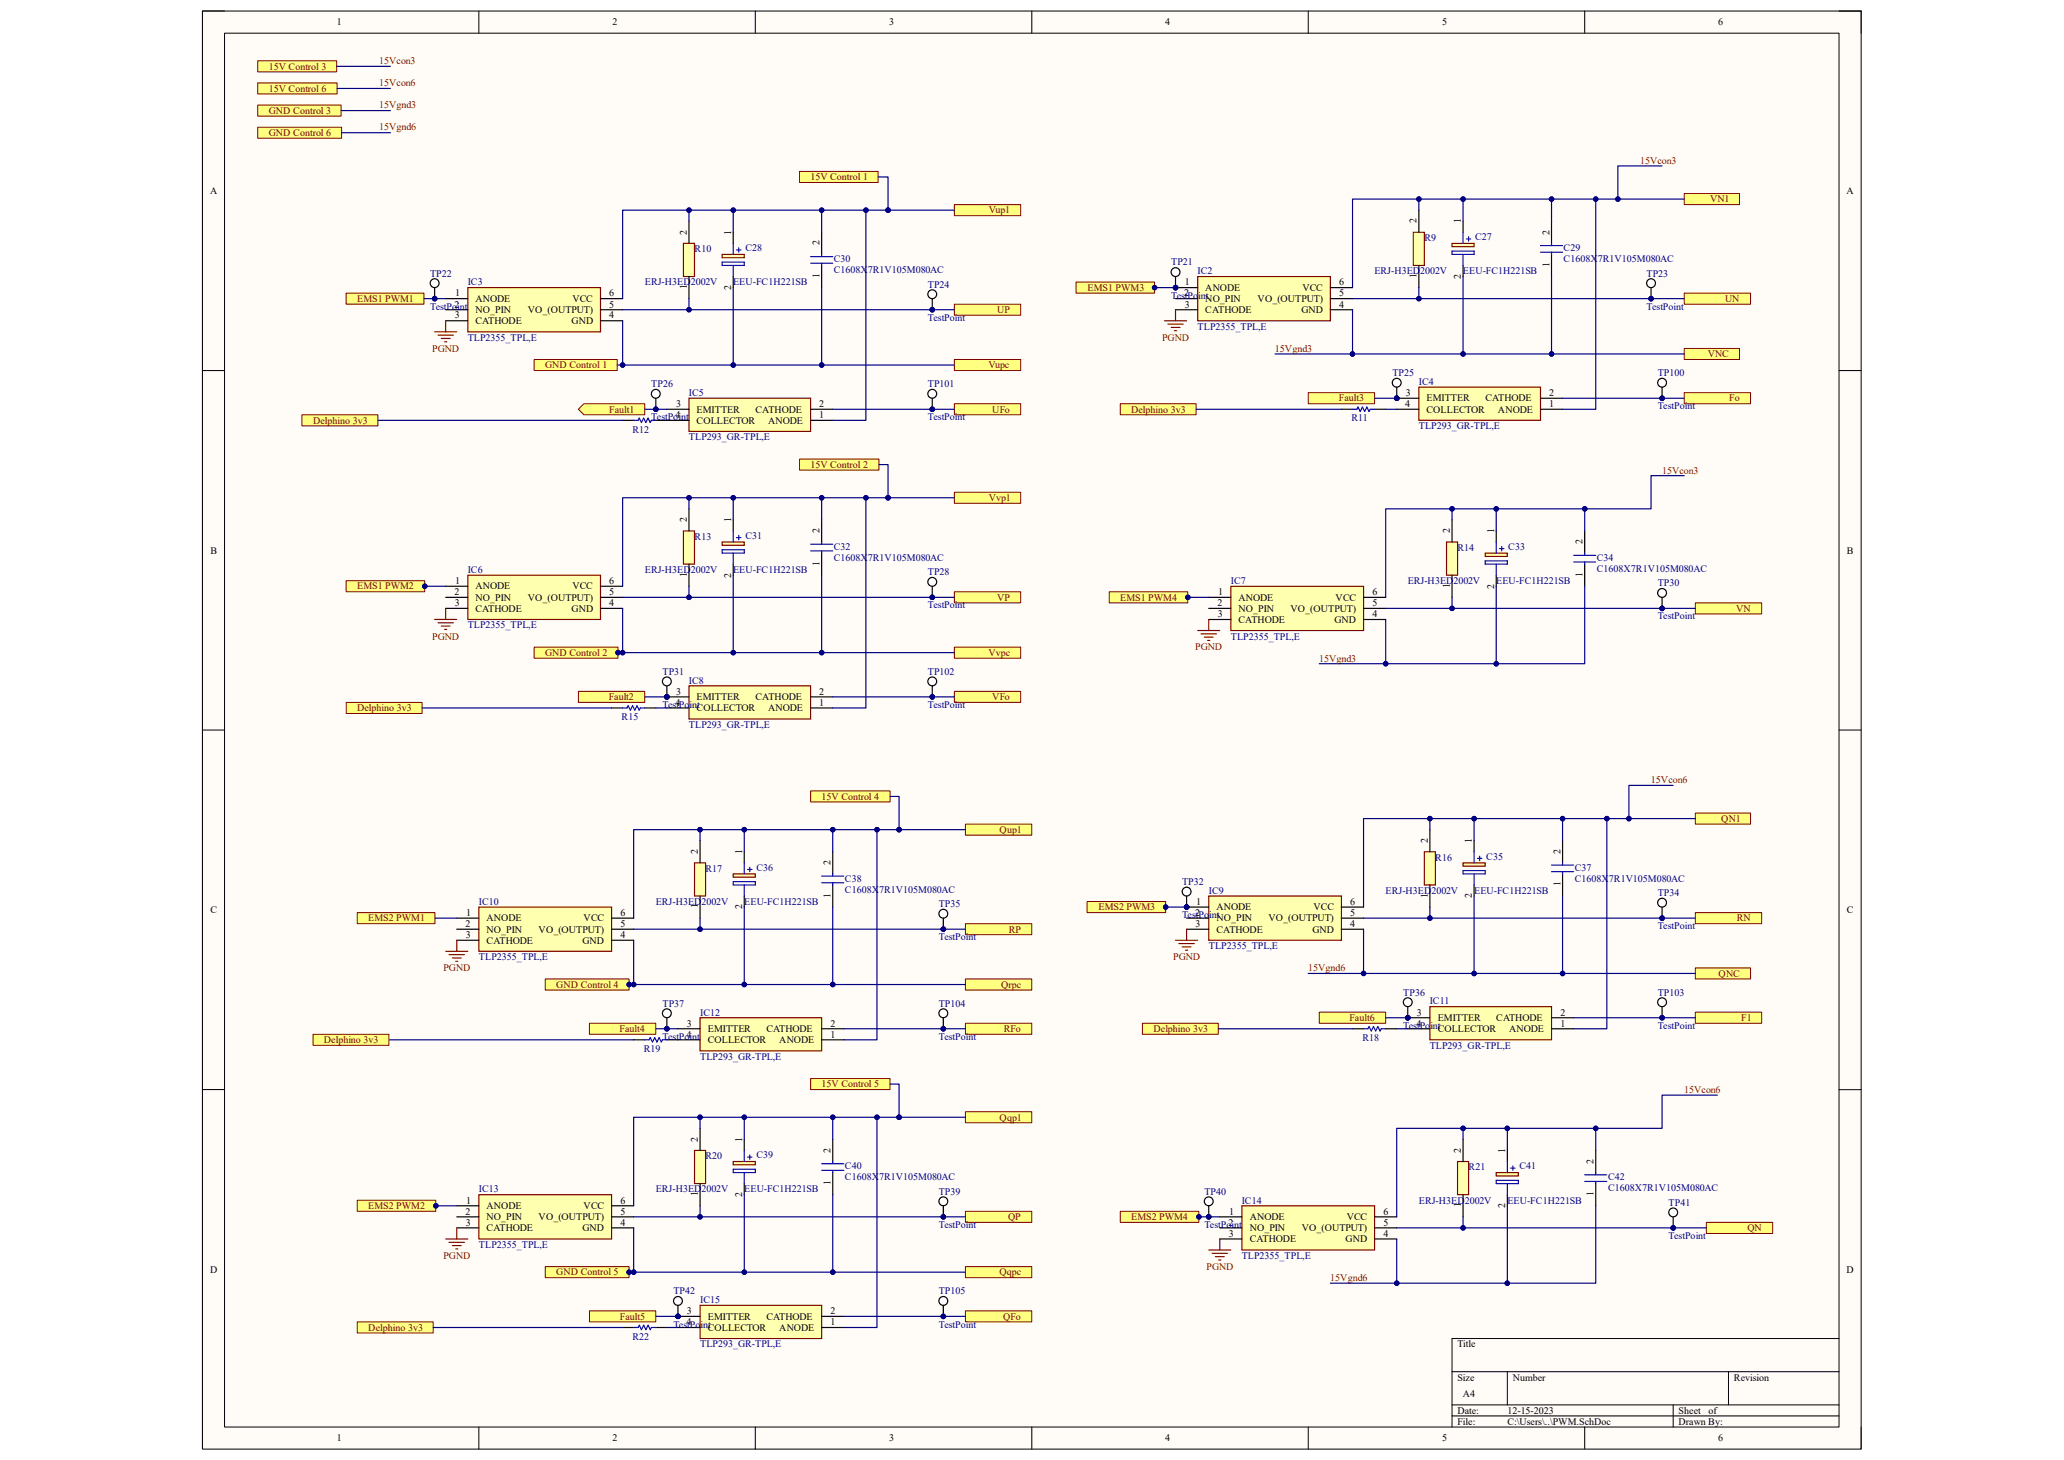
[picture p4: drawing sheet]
<svg xmlns="http://www.w3.org/2000/svg" width="297mm" height="210mm" viewBox="0 0 297 210" stroke-linecap="round" stroke-linejoin="round" font-family="sans-serif">
<defs><g id="words">
<g font-size="1.4">
<text x="48.5" y="3.6">1</text>
<text x="88.1" y="3.6">2</text>
<text x="128" y="3.6">3</text>
<text x="167.7" y="3.6">4</text>
<text x="207.5" y="3.6">5</text>
<text x="247.3" y="3.6">6</text>
<text x="30.2" y="27.9">A</text>
<text x="265.7" y="27.9">A</text>
<text x="98.9" y="33.7" transform="rotate(-90 98.9 33.7)">2</text>
<text x="105.2" y="33.7" transform="rotate(-90 105.2 33.7)">1</text>
<text x="117.9" y="35.3" transform="rotate(-90 117.9 35.3)">2</text>
<text x="203.8" y="32.1" transform="rotate(-90 203.8 32.1)">2</text>
<text x="210.2" y="32.1" transform="rotate(-90 210.2 32.1)">1</text>
<text x="223" y="33.7" transform="rotate(-90 223 33.7)">2</text>
<text x="98.9" y="41.6" transform="rotate(-90 98.9 41.6)">1</text>
<text x="105.2" y="41.7" transform="rotate(-90 105.2 41.7)">2</text>
<text x="117.9" y="40" transform="rotate(-90 117.9 40)">1</text>
<text x="170.5" y="41.1">1</text>
<text x="173.4" y="41.9">ANODE</text>
<text x="187.4" y="41.9">VCC</text>
<text x="192.7" y="41.1">6</text>
<text x="203.8" y="40" transform="rotate(-90 203.8 40)">1</text>
<text x="210.2" y="40.1" transform="rotate(-90 210.2 40.1)">2</text>
<text x="223" y="38.4" transform="rotate(-90 223 38.4)">1</text>
<text x="65.4" y="44.2">2</text>
<text x="65.4" y="45.8">3</text>
<text x="65.5" y="42.6">1</text>
<text x="68.4" y="43.4">ANODE</text>
<text x="68.4" y="45">NO_PIN</text>
<text x="68.4" y="46.6">CATHODE</text>
<text x="75.9" y="45">VO_(OUTPUT)</text>
<text x="82.3" y="46.6">GND</text>
<text x="82.4" y="43.4">VCC</text>
<text x="87.7" y="42.6">6</text>
<text x="87.7" y="44.2">5</text>
<text x="87.7" y="45.8">4</text>
<text x="170.4" y="42.6">2</text>
<text x="170.5" y="44.2">3</text>
<text x="173.4" y="43.4">NO_PIN</text>
<text x="173.4" y="45">CATHODE</text>
<text x="181" y="43.4">VO_(OUTPUT)</text>
<text x="187.3" y="45">GND</text>
<text x="192.7" y="42.6">5</text>
<text x="192.7" y="44.2">4</text>
<text x="97.3" y="58.5">3</text>
<text x="100.2" y="59.4">EMITTER</text>
<text x="108.7" y="59.4">CATHODE</text>
<text x="117.9" y="58.5">2</text>
<text x="202.2" y="58.5">4</text>
<text x="202.3" y="57">3</text>
<text x="205.3" y="59.4">COLLECTOR</text>
<text x="205.3" y="57.7">EMITTER</text>
<text x="213.7" y="57.7">CATHODE</text>
<text x="215.6" y="59.4">ANODE</text>
<text x="222.9" y="58.5">1</text>
<text x="222.9" y="57">2</text>
<text x="97.2" y="60.2">4</text>
<text x="100.2" y="61">COLLECTOR</text>
<text x="110.5" y="61">ANODE</text>
<text x="117.9" y="60.2">1</text>
<text x="98.9" y="75.1" transform="rotate(-90 98.9 75.1)">2</text>
<text x="105.2" y="75.1" transform="rotate(-90 105.2 75.1)">1</text>
<text x="117.9" y="76.7" transform="rotate(-90 117.9 76.7)">2</text>
<text x="208.6" y="76.7" transform="rotate(-90 208.6 76.7)">2</text>
<text x="215" y="76.7" transform="rotate(-90 215 76.7)">1</text>
<text x="30.3" y="79.6">B</text>
<text x="98.9" y="83" transform="rotate(-90 98.9 83)">1</text>
<text x="105.2" y="83.1" transform="rotate(-90 105.2 83.1)">2</text>
<text x="117.9" y="81.4" transform="rotate(-90 117.9 81.4)">1</text>
<text x="227.7" y="83" transform="rotate(-90 227.7 83)">1</text>
<text x="227.7" y="78.3" transform="rotate(-90 227.7 78.3)">2</text>
<text x="265.8" y="79.6">B</text>
<text x="65.4" y="85.6">2</text>
<text x="65.4" y="87.2">3</text>
<text x="65.5" y="84">1</text>
<text x="68.4" y="84.8">ANODE</text>
<text x="68.4" y="86.4">NO_PIN</text>
<text x="68.4" y="88">CATHODE</text>
<text x="75.9" y="86.4">VO_(OUTPUT)</text>
<text x="82.3" y="88">GND</text>
<text x="82.4" y="84.8">VCC</text>
<text x="87.7" y="84">6</text>
<text x="87.7" y="85.6">5</text>
<text x="87.7" y="87.2">4</text>
<text x="175.2" y="87.2">2</text>
<text x="175.3" y="88.8">3</text>
<text x="175.3" y="85.6">1</text>
<text x="178.2" y="86.4">ANODE</text>
<text x="178.2" y="88">NO_PIN</text>
<text x="178.2" y="89.6">CATHODE</text>
<text x="185.7" y="88">VO_(OUTPUT)</text>
<text x="192" y="89.6">GND</text>
<text x="192.2" y="86.4">VCC</text>
<text x="197.5" y="85.6">6</text>
<text x="197.5" y="87.2">5</text>
<text x="197.5" y="88.8">4</text>
<text x="208.6" y="84.5" transform="rotate(-90 208.6 84.5)">1</text>
<text x="215" y="84.7" transform="rotate(-90 215 84.7)">2</text>
<text x="97.2" y="101.5">4</text>
<text x="97.3" y="99.9">3</text>
<text x="100.2" y="100.7">EMITTER</text>
<text x="108.7" y="100.7">CATHODE</text>
<text x="117.9" y="101.5">1</text>
<text x="117.9" y="99.9">2</text>
<text x="100.2" y="102.3">COLLECTOR</text>
<text x="110.5" y="102.3">ANODE</text>
<text x="100.4" y="122.9" transform="rotate(-90 100.4 122.9)">2</text>
<text x="106.8" y="122.9" transform="rotate(-90 106.8 122.9)">1</text>
<text x="119.5" y="124.4" transform="rotate(-90 119.5 124.4)">2</text>
<text x="205.4" y="121.2" transform="rotate(-90 205.4 121.2)">2</text>
<text x="211.8" y="121.2" transform="rotate(-90 211.8 121.2)">1</text>
<text x="224.5" y="122.9" transform="rotate(-90 224.5 122.9)">2</text>
<text x="30.3" y="131.4">C</text>
<text x="67.1" y="131.7">1</text>
<text x="89.3" y="131.7">6</text>
<text x="100.4" y="130.7" transform="rotate(-90 100.4 130.7)">1</text>
<text x="106.8" y="130.8" transform="rotate(-90 106.8 130.8)">2</text>
<text x="119.5" y="129.1" transform="rotate(-90 119.5 129.1)">1</text>
<text x="172" y="131.7">2</text>
<text x="172.1" y="130.2">1</text>
<text x="175" y="130.9">ANODE</text>
<text x="189" y="130.9">VCC</text>
<text x="194.3" y="130.2">6</text>
<text x="194.3" y="131.7">5</text>
<text x="205.4" y="129.1" transform="rotate(-90 205.4 129.1)">1</text>
<text x="211.8" y="129.2" transform="rotate(-90 211.8 129.2)">2</text>
<text x="224.5" y="127.5" transform="rotate(-90 224.5 127.5)">1</text>
<text x="265.8" y="131.4">C</text>
<text x="67" y="133.3">2</text>
<text x="67.1" y="134.9">3</text>
<text x="70" y="132.5">ANODE</text>
<text x="70" y="134.2">NO_PIN</text>
<text x="70" y="135.7">CATHODE</text>
<text x="77.5" y="134.2">VO_(OUTPUT)</text>
<text x="83.8" y="135.7">GND</text>
<text x="84" y="132.5">VCC</text>
<text x="89.3" y="133.3">5</text>
<text x="89.3" y="134.9">4</text>
<text x="172" y="133.3">3</text>
<text x="175" y="132.5">NO_PIN</text>
<text x="175" y="134.2">CATHODE</text>
<text x="182.5" y="132.5">VO_(OUTPUT)</text>
<text x="188.8" y="134.2">GND</text>
<text x="194.3" y="133.3">4</text>
<text x="98.8" y="149.3">4</text>
<text x="98.8" y="147.7">3</text>
<text x="101.9" y="148.5">EMITTER</text>
<text x="110.3" y="148.5">CATHODE</text>
<text x="119.5" y="149.3">1</text>
<text x="119.5" y="147.7">2</text>
<text x="203.8" y="147.7">4</text>
<text x="203.9" y="146.1">3</text>
<text x="206.9" y="148.5">COLLECTOR</text>
<text x="206.9" y="146.9">EMITTER</text>
<text x="215.3" y="146.9">CATHODE</text>
<text x="217.2" y="148.5">ANODE</text>
<text x="224.5" y="147.7">1</text>
<text x="224.5" y="146.1">2</text>
<text x="101.9" y="150.1">COLLECTOR</text>
<text x="112.1" y="150.1">ANODE</text>
<text x="100.4" y="164.2" transform="rotate(-90 100.4 164.2)">2</text>
<text x="106.8" y="164.2" transform="rotate(-90 106.8 164.2)">1</text>
<text x="119.5" y="165.8" transform="rotate(-90 119.5 165.8)">2</text>
<text x="210.2" y="165.8" transform="rotate(-90 210.2 165.8)">2</text>
<text x="216.6" y="165.8" transform="rotate(-90 216.6 165.8)">1</text>
<text x="229.3" y="167.4" transform="rotate(-90 229.3 167.4)">2</text>
<text x="67.1" y="173.1">1</text>
<text x="70" y="173.9">ANODE</text>
<text x="84" y="173.9">VCC</text>
<text x="89.3" y="173.1">6</text>
<text x="100.4" y="172.1" transform="rotate(-90 100.4 172.1)">1</text>
<text x="106.8" y="172.2" transform="rotate(-90 106.8 172.2)">2</text>
<text x="119.5" y="170.5" transform="rotate(-90 119.5 170.5)">1</text>
<text x="210.2" y="173.7" transform="rotate(-90 210.2 173.7)">1</text>
<text x="216.6" y="173.8" transform="rotate(-90 216.6 173.8)">2</text>
<text x="229.3" y="172.1" transform="rotate(-90 229.3 172.1)">1</text>
<text x="67" y="174.7">2</text>
<text x="67.1" y="176.3">3</text>
<text x="70" y="175.5">NO_PIN</text>
<text x="70" y="177.1">CATHODE</text>
<text x="77.5" y="175.5">VO_(OUTPUT)</text>
<text x="83.8" y="177.1">GND</text>
<text x="89.3" y="174.7">5</text>
<text x="89.3" y="176.3">4</text>
<text x="176.8" y="176.3">2</text>
<text x="176.8" y="177.9">3</text>
<text x="176.9" y="174.7">1</text>
<text x="179.8" y="175.5">ANODE</text>
<text x="179.8" y="177.1">NO_PIN</text>
<text x="179.8" y="178.7">CATHODE</text>
<text x="187.3" y="177.1">VO_(OUTPUT)</text>
<text x="193.6" y="178.7">GND</text>
<text x="193.8" y="175.5">VCC</text>
<text x="199.1" y="174.7">6</text>
<text x="199.1" y="176.3">5</text>
<text x="199.1" y="177.9">4</text>
<text x="30.2" y="183.1">D</text>
<text x="265.7" y="183.1">D</text>
<text x="98.8" y="190.6">4</text>
<text x="98.8" y="189">3</text>
<text x="101.9" y="191.4">COLLECTOR</text>
<text x="101.9" y="189.8">EMITTER</text>
<text x="110.3" y="189.8">CATHODE</text>
<text x="112.1" y="191.4">ANODE</text>
<text x="119.5" y="190.6">1</text>
<text x="119.5" y="189">2</text>
<text x="209.7" y="193.8">Title</text>
<text x="209.7" y="198.6">Size</text>
<text x="209.7" y="203.4">Date:</text>
<text x="210.5" y="201">A4</text>
<text x="216.9" y="203.4">12-15-2023</text>
<text x="217.7" y="198.6">Number</text>
<text x="241.5" y="203.4">Sheet</text>
<text x="245.9" y="203.4">of</text>
<text x="249.5" y="198.6">Revision</text>
<text x="48.5" y="207.3">1</text>
<text x="88.1" y="207.3">2</text>
<text x="128" y="207.3">3</text>
<text x="167.7" y="207.3">4</text>
<text x="207.5" y="207.3">5</text>
<text x="209.7" y="204.9">File:</text>
<text x="216.9" y="204.9">C:\Users\..\PWM.SchDoc</text>
<text x="241.6" y="204.9">Drawn By:</text>
<text x="247.3" y="207.3">6</text>
</g>
<g font-size="1.4" fill="#800000">
<text x="38.7" y="10">15V Control 3</text>
<text x="54.6" y="9.2">15Vcon3</text>
<text x="38.7" y="13.2">15V Control 6</text>
<text x="38.7" y="16.4">GND Control 3</text>
<text x="54.6" y="12.4">15Vcon6</text>
<text x="54.6" y="15.6">15Vgnd3</text>
<text x="38.7" y="19.6">GND Control 6</text>
<text x="54.6" y="18.8">15Vgnd6</text>
<text x="236" y="23.5">15Vcon3</text>
<text x="116.6" y="26">15V Control 1</text>
<text x="246.1" y="29.1">VN1</text>
<text x="142.3" y="30.7">Vup1</text>
<text x="156.5" y="41.9">EMS1 PWM3</text>
<text x="51.4" y="43.4">EMS1 PWM1</text>
<text x="143.5" y="45">UP</text>
<text x="248.2" y="43.4">UN</text>
<text x="62.2" y="50.6">PGND</text>
<text x="78.4" y="53">GND Control 1</text>
<text x="142.2" y="53">Vupc</text>
<text x="167.2" y="49">PGND</text>
<text x="183.5" y="50.6">15Vgnd3</text>
<text x="245.7" y="51.4">VNC</text>
<text x="87.7" y="59.4">Fault1</text>
<text x="142.8" y="59.4">UFo</text>
<text x="162.8" y="59.4">Delphino 3v3</text>
<text x="192.7" y="57.7">Fault3</text>
<text x="248.8" y="57.7">Fo</text>
<text x="45" y="61">Delphino 3v3</text>
<text x="116.6" y="67.3">15V Control 2</text>
<text x="239.2" y="68.1">15Vcon3</text>
<text x="142.3" y="72.1">Vvp1</text>
<text x="51.4" y="84.8">EMS1 PWM2</text>
<text x="143.5" y="86.4">VP</text>
<text x="161.2" y="86.4">EMS1 PWM4</text>
<text x="249.9" y="88">VN</text>
<text x="62.2" y="92">PGND</text>
<text x="78.4" y="94.4">GND Control 2</text>
<text x="142.2" y="94.4">Vvpc</text>
<text x="172" y="93.6">PGND</text>
<text x="189.8" y="95.2">15Vgnd3</text>
<text x="87.6" y="100.7">Fault2</text>
<text x="142.8" y="100.7">VFo</text>
<text x="51.4" y="102.3">Delphino 3v3</text>
<text x="237.6" y="112.6">15Vcon6</text>
<text x="118.2" y="115.1">15V Control 4</text>
<text x="143.8" y="119.8">Qup1</text>
<text x="247.7" y="118.2">QN1</text>
<text x="158.1" y="130.9">EMS2 PWM3</text>
<text x="53" y="132.5">EMS2 PWM1</text>
<text x="145.2" y="134.2">RP</text>
<text x="249.9" y="132.5">RN</text>
<text x="63.8" y="139.7">PGND</text>
<text x="80.1" y="142.1">GND Control 4</text>
<text x="144.1" y="142.1">Qrpc</text>
<text x="168.8" y="138.1">PGND</text>
<text x="188.3" y="139.7">15Vgnd6</text>
<text x="247.3" y="140.5">QNC</text>
<text x="89.2" y="148.5">Fault4</text>
<text x="144.4" y="148.5">RFo</text>
<text x="166" y="148.5">Delphino 3v3</text>
<text x="194.2" y="146.9">Fault6</text>
<text x="250.6" y="146.9">F1</text>
<text x="46.6" y="150.1">Delphino 3v3</text>
<text x="118.2" y="156.4">15V Control 5</text>
<text x="143.8" y="161.2">Qqp1</text>
<text x="242.4" y="157.2">15Vcon6</text>
<text x="53" y="173.9">EMS2 PWM2</text>
<text x="145.1" y="175.5">QP</text>
<text x="162.8" y="175.5">EMS2 PWM4</text>
<text x="251.5" y="177.1">QN</text>
<text x="63.8" y="181.1">PGND</text>
<text x="80.1" y="183.5">GND Control 5</text>
<text x="143.8" y="183.5">Qqpc</text>
<text x="173.6" y="182.7">PGND</text>
<text x="191.4" y="184.3">15Vgnd6</text>
<text x="53" y="191.4">Delphino 3v3</text>
<text x="89.2" y="189.8">Fault5</text>
<text x="144.4" y="189.8">QFo</text>
</g>
<g font-size="1.4" fill="#000080">
<text x="205" y="34.7">R9</text>
<text x="212.3" y="34.5">C27</text>
<text x="61.9" y="39.8">TP22</text>
<text x="67.3" y="41.1">IC3</text>
<text x="92.8" y="41.1">ERJ-H3ED2002V</text>
<text x="99.9" y="36.3">R10</text>
<text x="105.5" y="41.1">EEU-FC1H221SB</text>
<text x="107.3" y="36.1">C28</text>
<text x="120" y="37.7">C30</text>
<text x="120" y="39.3">C1608X7R1V105M080AC</text>
<text x="133.5" y="41.4">TP24</text>
<text x="168.5" y="38.2">TP21</text>
<text x="172.3" y="39.5">IC2</text>
<text x="197.8" y="39.5">ERJ-H3ED2002V</text>
<text x="210.5" y="39.5">EEU-FC1H221SB</text>
<text x="225" y="36.1">C29</text>
<text x="225" y="37.7">C1608X7R1V105M080AC</text>
<text x="236.9" y="39.8">TP23</text>
<text x="61.9" y="44.5">TestPoint</text>
<text x="133.5" y="46.1">TestPoint</text>
<text x="168.5" y="43">TestPoint</text>
<text x="172.3" y="47.4">TLP2355_TPL,E</text>
<text x="236.9" y="44.5">TestPoint</text>
<text x="67.3" y="49">TLP2355_TPL,E</text>
<text x="93.7" y="55.7">TP26</text>
<text x="99.1" y="57">IC5</text>
<text x="133.5" y="55.7">TP101</text>
<text x="200.4" y="54.1">TP25</text>
<text x="204.2" y="55.4">IC4</text>
<text x="238.5" y="54.1">TP100</text>
<text x="238.5" y="58.9">TestPoint</text>
<text x="91" y="62.2">R12</text>
<text x="93.7" y="60.5">TestPoint</text>
<text x="99.1" y="63.3">TLP293_GR-TPL,E</text>
<text x="133.5" y="60.5">TestPoint</text>
<text x="194.5" y="60.6">R11</text>
<text x="204.2" y="61.7">TLP293_GR-TPL,E</text>
<text x="99.9" y="77.6">R13</text>
<text x="107.3" y="77.5">C31</text>
<text x="67.3" y="82.4">IC6</text>
<text x="92.8" y="82.4">ERJ-H3ED2002V</text>
<text x="105.5" y="82.4">EEU-FC1H221SB</text>
<text x="120" y="79.1">C32</text>
<text x="120" y="80.7">C1608X7R1V105M080AC</text>
<text x="133.5" y="82.8">TP28</text>
<text x="209.7" y="79.2">R14</text>
<text x="217" y="79.1">C33</text>
<text x="229.8" y="80.7">C34</text>
<text x="229.8" y="82.3">C1608X7R1V105M080AC</text>
<text x="133.5" y="87.5">TestPoint</text>
<text x="177.1" y="84">IC7</text>
<text x="202.6" y="84">ERJ-H3ED2002V</text>
<text x="215.3" y="84">EEU-FC1H221SB</text>
<text x="238.5" y="84.3">TP30</text>
<text x="238.5" y="89.1">TestPoint</text>
<text x="67.3" y="90.4">TLP2355_TPL,E</text>
<text x="177.1" y="92">TLP2355_TPL,E</text>
<text x="95.3" y="97.1">TP31</text>
<text x="95.3" y="101.9">TestPoint</text>
<text x="99.1" y="98.3">IC8</text>
<text x="133.5" y="97.1">TP102</text>
<text x="133.5" y="101.9">TestPoint</text>
<text x="89.5" y="103.6">R15</text>
<text x="99.1" y="104.7">TLP293_GR-TPL,E</text>
<text x="101.5" y="125.4">R17</text>
<text x="108.8" y="125.2">C36</text>
<text x="206.5" y="123.8">R16</text>
<text x="213.9" y="123.7">C35</text>
<text x="226.6" y="125.2">C37</text>
<text x="68.9" y="130.2">IC10</text>
<text x="94.4" y="130.2">ERJ-H3ED2002V</text>
<text x="107.1" y="130.2">EEU-FC1H221SB</text>
<text x="121.6" y="126.8">C38</text>
<text x="121.6" y="128.4">C1608X7R1V105M080AC</text>
<text x="135.1" y="130.5">TP35</text>
<text x="170.1" y="127.3">TP32</text>
<text x="173.9" y="128.6">IC9</text>
<text x="199.4" y="128.6">ERJ-H3ED2002V</text>
<text x="212.1" y="128.6">EEU-FC1H221SB</text>
<text x="226.6" y="126.8">C1608X7R1V105M080AC</text>
<text x="238.5" y="128.9">TP34</text>
<text x="135.1" y="135.3">TestPoint</text>
<text x="170.1" y="132.1">TestPoint</text>
<text x="173.9" y="136.5">TLP2355_TPL,E</text>
<text x="238.5" y="133.6">TestPoint</text>
<text x="68.9" y="138.1">TLP2355_TPL,E</text>
<text x="201.9" y="143.2">TP36</text>
<text x="238.5" y="143.2">TP103</text>
<text x="95.3" y="144.8">TP37</text>
<text x="95.3" y="149.6">TestPoint</text>
<text x="100.8" y="146.1">IC12</text>
<text x="135.1" y="144.8">TP104</text>
<text x="135.1" y="149.6">TestPoint</text>
<text x="196" y="149.7">R18</text>
<text x="201.9" y="148">TestPoint</text>
<text x="205.7" y="144.5">IC11</text>
<text x="238.5" y="148">TestPoint</text>
<text x="92.6" y="151.3">R19</text>
<text x="100.8" y="152.4">TLP293_GR-TPL,E</text>
<text x="205.7" y="150.8">TLP293_GR-TPL,E</text>
<text x="101.5" y="166.8">R20</text>
<text x="108.8" y="166.6">C39</text>
<text x="68.9" y="171.5">IC13</text>
<text x="94.4" y="171.5">ERJ-H3ED2002V</text>
<text x="107.1" y="171.5">EEU-FC1H221SB</text>
<text x="121.6" y="168.2">C40</text>
<text x="121.6" y="169.8">C1608X7R1V105M080AC</text>
<text x="135.1" y="171.9">TP39</text>
<text x="173.3" y="171.9">TP40</text>
<text x="178.7" y="173.1">IC14</text>
<text x="204.2" y="173.1">ERJ-H3ED2002V</text>
<text x="211.3" y="168.4">R21</text>
<text x="216.9" y="173.1">EEU-FC1H221SB</text>
<text x="218.7" y="168.2">C41</text>
<text x="231.4" y="169.8">C42</text>
<text x="231.4" y="171.4">C1608X7R1V105M080AC</text>
<text x="240.1" y="173.4">TP41</text>
<text x="68.9" y="179.5">TLP2355_TPL,E</text>
<text x="135.1" y="176.6">TestPoint</text>
<text x="173.3" y="176.6">TestPoint</text>
<text x="240.1" y="178.2">TestPoint</text>
<text x="178.7" y="181.1">TLP2355_TPL,E</text>
<text x="96.9" y="186.2">TP42</text>
<text x="96.9" y="191">TestPoint</text>
<text x="100.8" y="187.5">IC15</text>
<text x="135.1" y="186.2">TP105</text>
<text x="135.1" y="191">TestPoint</text>
<text x="91" y="192.7">R22</text>
<text x="100.8" y="193.8">TLP293_GR-TPL,E</text>
</g>
</g></defs>
<path d="M29.1 1.6h238.7v206.8h-238.7z" fill-rule="evenodd" fill="#fffcf8"/>
<path d="M29.1 1.6h238.7v206.8h-238.7z" fill="none" stroke="#000" stroke-width=".14"/>
<path d="M32.3 4.8h232.3v200.5h-232.3z" fill-rule="evenodd" fill="#fffcf8"/>
<g fill="none" stroke="#000" stroke-width=".14">
<path d="M29.1 1.6h3.2M32.3 4.8h232.3v200.5h-232.3zM68.9 1.6v3.2M108.7 1.6v3.2M148.5 1.6v3.2M188.3 1.6v3.2M228 1.6v3.2M264.6 1.6h3.2v3.2M29.1 53.3h3.2M264.6 53.3h3.2M29.1 105h3.2M264.6 105h3.2"/>
<path d="M29.1 156.7h3.2M264.6 156.7h3.2M208.9 197.3h55.7M216.9 197.3v4.8M248.7 197.3v4.8M264.6 192.5h-55.7v12.8M68.9 205.3v3.1M108.7 205.3v3.1M148.5 205.3v3.1M188.3 205.3v3.1M208.9 202.1h55.7M208.9 203.7h55.7"/>
<path d="M228 205.3v3.1M240.8 202.1v3.2M267.8 205.3v3.1"/>
</g>
<path d="M67.3 41.4h19.1v6.3h-19.1z" fill-rule="evenodd" fill="#ffffb0"/>
<path d="M67.3 41.4h19.1v6.3h-19.1z" fill="none" stroke="#800000" stroke-width=".17"/>
<path d="M64.1 43h3.2M64.1 44.6h3.2M64.1 46.1h3.2M86.4 43h3.2M86.4 44.6h3.2M86.4 46.1h3.2" fill="none" stroke="#000" stroke-width=".17"/>
<path d="M76.9 51.7h11.9v1.6h-11.9z" fill-rule="evenodd" fill="#ffff80"/>
<path d="M76.9 51.7h11.9v1.6h-11.9z" fill="none" stroke="#800000" stroke-width=".14"/>
<path d="M98.3 35h1.6v4.8h-1.6z" fill-rule="evenodd" fill="#ffffb0"/>
<path d="M98.3 35h1.6v4.8h-1.6z" fill="none" stroke="#800000" stroke-width=".17"/>
<path d="M99.1 31.8v3.2M99.1 39.8v3.2" fill="none" stroke="#000" stroke-width=".17"/>
<path d="M103.9 36.6h3.2v.5h-3.2z" fill-rule="evenodd" fill="#ffffb0"/>
<path d="M103.9 36.6h3.2v.5h-3.2z" fill="none" stroke="#800000" stroke-width=".17"/>
<path d="M105.5 33.4v1.6M105.5 39.8v1.6M118.2 33.4v3.2M118.2 38.2v3.2" fill="none" stroke="#000" stroke-width=".17"/>
<path d="M103.9 37.7h3.2v.5h-3.2zM105.5 35v1.6M105.5 38.2v1.6M106 36h.6M106.3 35.6v.7M116.6 37.9h3.2M116.6 36.9h3.2M118.2 36.6v.3M118.2 37.9v.3" fill="none" stroke="#00f" stroke-width=".17"/>
<path d="M115.1 24.7h11.3v1.6h-11.3z" fill-rule="evenodd" fill="#ffff80"/>
<path d="M115.1 24.7h11.3v1.6h-11.3z" fill="none" stroke="#800000" stroke-width=".14"/>
<path d="M137.3 29.4h9.6v1.6h-9.6z" fill-rule="evenodd" fill="#ffff80"/>
<path d="M137.3 29.4h9.6v1.6h-9.6z" fill="none" stroke="#800000" stroke-width=".14"/>
<path d="M137.3 43.8h9.6v1.5h-9.6z" fill-rule="evenodd" fill="#ffff80"/>
<path d="M137.3 43.8h9.6v1.5h-9.6z" fill="none" stroke="#800000" stroke-width=".14"/>
<path d="M137.3 51.7h9.6v1.6h-9.6z" fill-rule="evenodd" fill="#ffff80"/>
<path d="M137.3 51.7h9.6v1.6h-9.6z" fill="none" stroke="#800000" stroke-width=".14"/>
<path d="M99.1 57.3h17.5v4.8h-17.5z" fill-rule="evenodd" fill="#ffffb0"/>
<path d="M99.1 57.3h17.5v4.8h-17.5z" fill="none" stroke="#800000" stroke-width=".17"/>
<path d="M96 58.9h3.1M116.6 58.9h3.2M96 60.5h3.1M116.6 60.5h3.2" fill="none" stroke="#000" stroke-width=".17"/>
<path d="M137.3 58.1h9.6v1.6h-9.6z" fill-rule="evenodd" fill="#ffff80"/>
<path d="M137.3 58.1h9.6v1.6h-9.6z" fill="none" stroke="#800000" stroke-width=".14"/>
<path d="M84 58.1h8.8v1.6h-8.8l-.8-.8z" fill-rule="evenodd" fill="#ffff80"/>
<path d="M84 58.1h8.8v1.6h-8.8l-.8-.8z" fill="none" stroke="#800000" stroke-width=".14"/>
<path d="M49.8 42.2h11.2v1.6h-11.2z" fill-rule="evenodd" fill="#ffff80"/>
<path d="M49.8 42.2h11.2v1.6h-11.2z" fill="none" stroke="#800000" stroke-width=".14"/>
<path d="M62.5 47.7h3.2M63 48.2h2.2M63.5 48.7h1.3M64 49.2h.3M64.1 46.1v1.6" fill="none" stroke="#800000" stroke-width=".17"/>
<path d="M67.3 82.7h19.1v6.4h-19.1z" fill-rule="evenodd" fill="#ffffb0"/>
<path d="M67.3 82.7h19.1v6.4h-19.1z" fill="none" stroke="#800000" stroke-width=".17"/>
<path d="M64.1 84.3h3.2M64.1 85.9h3.2M64.1 87.5h3.2M86.4 84.3h3.2M86.4 85.9h3.2M86.4 87.5h3.2" fill="none" stroke="#000" stroke-width=".17"/>
<path d="M76.9 93.1h12v1.6h-12z" fill-rule="evenodd" fill="#ffff80"/>
<path d="M76.9 93.1h12v1.6h-12z" fill="none" stroke="#800000" stroke-width=".14"/>
<circle cx="88.9" cy="93.9" r=".32" fill="#000080"/>
<circle cx="88.9" cy="93.9" r=".32" fill="none" stroke="#000080" stroke-width=".14"/>
<path d="M98.3 76.4h1.6v4.7h-1.6z" fill-rule="evenodd" fill="#ffffb0"/>
<path d="M98.3 76.4h1.6v4.7h-1.6z" fill="none" stroke="#800000" stroke-width=".17"/>
<path d="M99.1 73.2v3.2M99.1 81.1v3.2" fill="none" stroke="#000" stroke-width=".17"/>
<path d="M103.9 78h3.2v.4h-3.2z" fill-rule="evenodd" fill="#ffffb0"/>
<path d="M103.9 78h3.2v.4h-3.2z" fill="none" stroke="#800000" stroke-width=".17"/>
<path d="M105.5 74.8v1.6M118.2 74.8v3.2M118.2 79.6v3.1M105.5 81.1v1.6" fill="none" stroke="#000" stroke-width=".17"/>
<path d="M103.9 79.1h3.2v.5h-3.2zM105.5 76.4v1.6M105.5 79.6v1.5M106 77.3h.6M106.3 77v.6M116.6 79.2h3.2M116.6 78.3h3.2M118.2 78v.3M118.2 79.2v.4" fill="none" stroke="#00f" stroke-width=".17"/>
<path d="M115.1 66h11.4v1.6h-11.4z" fill-rule="evenodd" fill="#ffff80"/>
<path d="M115.1 66h11.4v1.6h-11.4z" fill="none" stroke="#800000" stroke-width=".14"/>
<path d="M137.3 70.8h9.6v1.6h-9.6z" fill-rule="evenodd" fill="#ffff80"/>
<path d="M137.3 70.8h9.6v1.6h-9.6z" fill="none" stroke="#800000" stroke-width=".14"/>
<path d="M137.3 85.1h9.6v1.6h-9.6z" fill-rule="evenodd" fill="#ffff80"/>
<path d="M137.3 85.1h9.6v1.6h-9.6z" fill="none" stroke="#800000" stroke-width=".14"/>
<path d="M137.3 93.1h9.6v1.6h-9.6z" fill-rule="evenodd" fill="#ffff80"/>
<path d="M137.3 93.1h9.6v1.6h-9.6z" fill="none" stroke="#800000" stroke-width=".14"/>
<circle cx="96" cy="100.2" r=".32" fill="#000080"/>
<circle cx="96" cy="100.2" r=".32" fill="none" stroke="#000080" stroke-width=".14"/>
<path d="M99.1 98.7h17.5v4.7h-17.5z" fill-rule="evenodd" fill="#ffffb0"/>
<path d="M99.1 98.7h17.5v4.7h-17.5z" fill="none" stroke="#800000" stroke-width=".17"/>
<path d="M96 101.8h3.1M96 100.2h3.1M116.6 101.8h3.2M116.6 100.2h3.2" fill="none" stroke="#000" stroke-width=".17"/>
<circle cx="96" cy="100.2" r=".32" fill="#000080"/>
<circle cx="96" cy="100.2" r=".32" fill="none" stroke="#000080" stroke-width=".14"/>
<path d="M137.3 99.5h9.6v1.5h-9.6z" fill-rule="evenodd" fill="#ffff80"/>
<path d="M137.3 99.5h9.6v1.5h-9.6z" fill="none" stroke="#800000" stroke-width=".14"/>
<path d="M83.2 99.5h9.6v1.5h-9.6z" fill-rule="evenodd" fill="#ffff80"/>
<path d="M83.2 99.5h9.6v1.5h-9.6z" fill="none" stroke="#800000" stroke-width=".14"/>
<path d="M49.8 83.5h11.3v1.6h-11.3z" fill-rule="evenodd" fill="#ffff80"/>
<path d="M49.8 83.5h11.3v1.6h-11.3z" fill="none" stroke="#800000" stroke-width=".14"/>
<circle cx="61.1" cy="84.3" r=".32" fill="#000080"/>
<circle cx="61.1" cy="84.3" r=".32" fill="none" stroke="#000080" stroke-width=".14"/>
<path d="M62.5 89.1h3.2M63 89.6h2.3M63.5 90.1h1.3M64 90.5h.3M64.1 87.5v1.6" fill="none" stroke="#800000" stroke-width=".17"/>
<circle cx="169.2" cy="41.4" r=".32" fill="#000080"/>
<circle cx="169.2" cy="41.4" r=".32" fill="none" stroke="#000080" stroke-width=".14"/>
<path d="M172.3 39.8h19.1v6.3h-19.1z" fill-rule="evenodd" fill="#ffffb0"/>
<path d="M172.3 39.8h19.1v6.3h-19.1z" fill="none" stroke="#800000" stroke-width=".17"/>
<path d="M169.2 41.4h3.1" fill="none" stroke="#000" stroke-width=".17"/>
<circle cx="169.2" cy="41.4" r=".32" fill="#000080"/>
<circle cx="169.2" cy="41.4" r=".32" fill="none" stroke="#000080" stroke-width=".14"/>
<path d="M169.2 43h3.1M169.2 44.6h3.1M191.4 43h3.2M191.4 41.4h3.2M191.4 44.6h3.2" fill="none" stroke="#000" stroke-width=".17"/>
<path d="M203.4 33.4h1.6v4.8h-1.6z" fill-rule="evenodd" fill="#ffffb0"/>
<path d="M203.4 33.4h1.6v4.8h-1.6z" fill="none" stroke="#800000" stroke-width=".17"/>
<path d="M204.2 30.2v3.2M204.2 38.2v3.2" fill="none" stroke="#000" stroke-width=".17"/>
<path d="M208.9 35h3.2v.5h-3.2z" fill-rule="evenodd" fill="#ffffb0"/>
<path d="M208.9 35h3.2v.5h-3.2z" fill="none" stroke="#800000" stroke-width=".17"/>
<path d="M210.5 31.8v1.6M210.5 38.2v1.6M223.3 31.8v3.2M223.3 36.6v3.2" fill="none" stroke="#000" stroke-width=".17"/>
<path d="M208.9 36.1h3.2v.5h-3.2zM210.5 33.4v1.6M210.5 36.6v1.6M211 34.4h.6M211.3 34v.7M221.7 36.3h3.2M221.7 35.3h3.2M223.3 35v.3M223.3 36.3v.3" fill="none" stroke="#00f" stroke-width=".17"/>
<path d="M242.4 42.2h9.5v1.6h-9.5z" fill-rule="evenodd" fill="#ffff80"/>
<path d="M242.4 42.2h9.5v1.6h-9.5z" fill="none" stroke="#800000" stroke-width=".14"/>
<circle cx="201" cy="57.3" r=".32" fill="#000080"/>
<circle cx="201" cy="57.3" r=".32" fill="none" stroke="#000080" stroke-width=".14"/>
<path d="M204.2 55.7h17.5v4.8h-17.5z" fill-rule="evenodd" fill="#ffffb0"/>
<path d="M204.2 55.7h17.5v4.8h-17.5z" fill="none" stroke="#800000" stroke-width=".17"/>
<path d="M201 58.9h3.2M201 57.3h3.2M221.7 58.9h3.2M221.7 57.3h3.2" fill="none" stroke="#000" stroke-width=".17"/>
<circle cx="201" cy="57.3" r=".32" fill="#000080"/>
<circle cx="201" cy="57.3" r=".32" fill="none" stroke="#000080" stroke-width=".14"/>
<path d="M242.4 56.5h9.5v1.6h-9.5z" fill-rule="evenodd" fill="#ffff80"/>
<path d="M242.4 56.5h9.5v1.6h-9.5z" fill="none" stroke="#800000" stroke-width=".14"/>
<path d="M188.3 56.5h9.5v1.6h-9.5z" fill-rule="evenodd" fill="#ffff80"/>
<path d="M188.3 56.5h9.5v1.6h-9.5z" fill="none" stroke="#800000" stroke-width=".14"/>
<path d="M154.8 40.6h11.3v1.6h-11.3z" fill-rule="evenodd" fill="#ffff80"/>
<path d="M154.8 40.6h11.3v1.6h-11.3z" fill="none" stroke="#800000" stroke-width=".14"/>
<circle cx="166.1" cy="41.4" r=".32" fill="#000080"/>
<circle cx="166.1" cy="41.4" r=".32" fill="none" stroke="#000080" stroke-width=".14"/>
<path d="M167.6 46.1h3.2M168 46.6h2.3M168.5 47.1h1.3M169 47.6h.3M169.2 44.6v1.5" fill="none" stroke="#800000" stroke-width=".17"/>
<path d="M177.1 84.3h19.1v6.4h-19.1z" fill-rule="evenodd" fill="#ffffb0"/>
<path d="M177.1 84.3h19.1v6.4h-19.1z" fill="none" stroke="#800000" stroke-width=".17"/>
<path d="M173.9 85.9h3.2M173.9 87.5h3.2M173.9 89.1h3.2M196.2 85.9h3.2M196.2 87.5h3.2M196.2 89.1h3.2" fill="none" stroke="#000" stroke-width=".17"/>
<path d="M208.2 78h1.5v4.7h-1.5z" fill-rule="evenodd" fill="#ffffb0"/>
<path d="M208.2 78h1.5v4.7h-1.5z" fill="none" stroke="#800000" stroke-width=".17"/>
<path d="M208.9 74.8v3.2M208.9 82.7v3.2" fill="none" stroke="#000" stroke-width=".17"/>
<path d="M213.7 79.6h3.2v.4h-3.2z" fill-rule="evenodd" fill="#ffffb0"/>
<path d="M213.7 79.6h3.2v.4h-3.2z" fill="none" stroke="#800000" stroke-width=".17"/>
<path d="M215.3 76.4v1.6M228 76.4v3.2M215.3 82.7v1.6M228 81.2v3.1" fill="none" stroke="#000" stroke-width=".17"/>
<path d="M215.3 78v1.6M215.8 78.9h.6M216.1 78.6v.6M226.5 79.9h3.1M228 79.6v.3M213.7 80.7h3.2v.5h-3.2zM215.3 81.2v1.5M226.5 80.8h3.1M228 80.8v.4" fill="none" stroke="#00f" stroke-width=".17"/>
<path d="M244 86.7h9.5v1.6h-9.5z" fill-rule="evenodd" fill="#ffff80"/>
<path d="M244 86.7h9.5v1.6h-9.5z" fill="none" stroke="#800000" stroke-width=".14"/>
<path d="M159.6 85.1h11.3v1.6h-11.3z" fill-rule="evenodd" fill="#ffff80"/>
<path d="M159.6 85.1h11.3v1.6h-11.3z" fill="none" stroke="#800000" stroke-width=".14"/>
<circle cx="170.9" cy="85.9" r=".32" fill="#000080"/>
<circle cx="170.9" cy="85.9" r=".32" fill="none" stroke="#000080" stroke-width=".14"/>
<path d="M172.3 90.7h3.2M172.8 91.2h2.2M173.3 91.7h1.3M173.8 92.1h.3M173.9 89.1v1.6" fill="none" stroke="#800000" stroke-width=".17"/>
<path d="M89.6 60.5h1.6M94.4 60.5h1.6" fill="none" stroke="#000" stroke-width=".17"/>
<path d="M91.2 60.5h.6l.2-.4 .3 .7 .3-.7 .3 .7 .4-.7 .3 .7 .1-.3h.7" fill="none" stroke="#00f" stroke-width=".17"/>
<circle cx="62.5" cy="43" r=".32" fill="#000080"/>
<circle cx="62.5" cy="43" r=".32" fill="none" stroke="#000080" stroke-width=".14"/>
<circle cx="62.5" cy="40.7" r=".64" fill="#fff"/>
<g fill="none" stroke="#000" stroke-width=".17">
<path d="M62.5 41.4v1.6"/>
<circle cx="62.5" cy="40.7" r=".64"/>
</g>
<circle cx="62.5" cy="43" r=".32" fill="#000080"/>
<circle cx="62.5" cy="43" r=".32" fill="none" stroke="#000080" stroke-width=".14"/>
<circle cx="169.2" cy="41.4" r=".32" fill="#000080"/>
<circle cx="169.2" cy="41.4" r=".32" fill="none" stroke="#000080" stroke-width=".14"/>
<circle cx="169.2" cy="39.1" r=".64" fill="#fff"/>
<g fill="none" stroke="#000" stroke-width=".17">
<path d="M169.2 39.8v1.6"/>
<circle cx="169.2" cy="39.1" r=".64"/>
</g>
<circle cx="169.2" cy="41.4" r=".32" fill="#000080"/>
<circle cx="169.2" cy="41.4" r=".32" fill="none" stroke="#000080" stroke-width=".14"/>
<circle cx="134.2" cy="44.6" r=".32" fill="#000080"/>
<circle cx="134.2" cy="44.6" r=".32" fill="none" stroke="#000080" stroke-width=".14"/>
<circle cx="134.2" cy="42.3" r=".64" fill="#fff"/>
<g fill="none" stroke="#000" stroke-width=".17">
<path d="M134.2 43v1.6"/>
<circle cx="134.2" cy="42.3" r=".64"/>
</g>
<circle cx="134.2" cy="44.6" r=".32" fill="#000080"/>
<circle cx="134.2" cy="44.6" r=".32" fill="none" stroke="#000080" stroke-width=".14"/>
<circle cx="134.2" cy="85.9" r=".32" fill="#000080"/>
<circle cx="134.2" cy="85.9" r=".32" fill="none" stroke="#000080" stroke-width=".14"/>
<circle cx="134.2" cy="83.7" r=".64" fill="#fff"/>
<g fill="none" stroke="#000" stroke-width=".17">
<path d="M134.2 84.3v1.6"/>
<circle cx="134.2" cy="83.7" r=".64"/>
</g>
<circle cx="134.2" cy="85.9" r=".32" fill="#000080"/>
<circle cx="134.2" cy="85.9" r=".32" fill="none" stroke="#000080" stroke-width=".14"/>
<circle cx="237.6" cy="43" r=".32" fill="#000080"/>
<circle cx="237.6" cy="43" r=".32" fill="none" stroke="#000080" stroke-width=".14"/>
<circle cx="237.6" cy="40.7" r=".64" fill="#fff"/>
<g fill="none" stroke="#000" stroke-width=".17">
<path d="M237.6 41.4v1.6"/>
<circle cx="237.6" cy="40.7" r=".64"/>
</g>
<circle cx="237.6" cy="43" r=".32" fill="#000080"/>
<circle cx="237.6" cy="43" r=".32" fill="none" stroke="#000080" stroke-width=".14"/>
<circle cx="239.2" cy="87.5" r=".32" fill="#000080"/>
<circle cx="239.2" cy="87.5" r=".32" fill="none" stroke="#000080" stroke-width=".14"/>
<circle cx="239.2" cy="85.3" r=".64" fill="#fff"/>
<g fill="none" stroke="#000" stroke-width=".17">
<path d="M239.2 85.9v1.6"/>
<circle cx="239.2" cy="85.3" r=".64"/>
</g>
<circle cx="239.2" cy="87.5" r=".32" fill="#000080"/>
<circle cx="239.2" cy="87.5" r=".32" fill="none" stroke="#000080" stroke-width=".14"/>
<circle cx="96" cy="100.2" r=".32" fill="#000080"/>
<circle cx="96" cy="100.2" r=".32" fill="none" stroke="#000080" stroke-width=".14"/>
<circle cx="96" cy="98" r=".64" fill="#fff"/>
<g fill="none" stroke="#000" stroke-width=".17">
<path d="M96 98.7v1.5"/>
<circle cx="96" cy="98" r=".64"/>
</g>
<circle cx="96" cy="100.2" r=".32" fill="#000080"/>
<circle cx="96" cy="100.2" r=".32" fill="none" stroke="#000080" stroke-width=".14"/>
<circle cx="201" cy="57.3" r=".32" fill="#000080"/>
<circle cx="201" cy="57.3" r=".32" fill="none" stroke="#000080" stroke-width=".14"/>
<circle cx="201" cy="55.1" r=".64" fill="#fff"/>
<g fill="none" stroke="#000" stroke-width=".17">
<path d="M201 55.7v1.6"/>
<circle cx="201" cy="55.1" r=".64"/>
</g>
<circle cx="201" cy="57.3" r=".32" fill="#000080"/>
<circle cx="201" cy="57.3" r=".32" fill="none" stroke="#000080" stroke-width=".14"/>
<circle cx="94.4" cy="58.9" r=".32" fill="#000080"/>
<circle cx="94.4" cy="58.9" r=".32" fill="none" stroke="#000080" stroke-width=".14"/>
<circle cx="94.4" cy="56.6" r=".64" fill="#fff"/>
<g fill="none" stroke="#000" stroke-width=".17">
<path d="M94.4 57.3v1.6"/>
<circle cx="94.4" cy="56.6" r=".64"/>
</g>
<circle cx="94.4" cy="58.9" r=".32" fill="#000080"/>
<circle cx="94.4" cy="58.9" r=".32" fill="none" stroke="#000080" stroke-width=".14"/>
<path d="M242.4 27.8h7.9v1.6h-7.9z" fill-rule="evenodd" fill="#ffff80"/>
<path d="M242.4 27.8h7.9v1.6h-7.9z" fill="none" stroke="#800000" stroke-width=".14"/>
<path d="M242.4 50.1h7.9v1.6h-7.9z" fill-rule="evenodd" fill="#ffff80"/>
<path d="M242.4 50.1h7.9v1.6h-7.9z" fill="none" stroke="#800000" stroke-width=".14"/>
<path d="M193 58.9h1.6M197.8 58.9h1.6" fill="none" stroke="#000" stroke-width=".17"/>
<path d="M194.6 58.9h.7l.1-.3 .3 .6 .4-.6 .3 .6 .3-.6 .3 .6 .2-.3h.6" fill="none" stroke="#00f" stroke-width=".17"/>
<path d="M68.9 130.5h19.1v6.3h-19.1z" fill-rule="evenodd" fill="#ffffb0"/>
<path d="M68.9 130.5h19.1v6.3h-19.1z" fill="none" stroke="#800000" stroke-width=".17"/>
<path d="M65.7 132.1h3.2M65.7 133.7h3.2M65.7 135.3h3.2M88 132.1h3.2M88 133.7h3.2M88 135.3h3.2" fill="none" stroke="#000" stroke-width=".17"/>
<path d="M78.5 140.8h12v1.6h-12z" fill-rule="evenodd" fill="#ffff80"/>
<path d="M78.5 140.8h12v1.6h-12z" fill="none" stroke="#800000" stroke-width=".14"/>
<circle cx="90.5" cy="141.6" r=".32" fill="#000080"/>
<circle cx="90.5" cy="141.6" r=".32" fill="none" stroke="#000080" stroke-width=".14"/>
<path d="M99.9 124.1h1.6v4.8h-1.6z" fill-rule="evenodd" fill="#ffffb0"/>
<path d="M99.9 124.1h1.6v4.8h-1.6z" fill="none" stroke="#800000" stroke-width=".17"/>
<path d="M100.7 120.9v3.2M100.7 128.9v3.2" fill="none" stroke="#000" stroke-width=".17"/>
<path d="M105.5 125.7h3.2v.5h-3.2z" fill-rule="evenodd" fill="#ffffb0"/>
<path d="M105.5 125.7h3.2v.5h-3.2z" fill="none" stroke="#800000" stroke-width=".17"/>
<path d="M107.1 122.5v1.6M107.1 128.9v1.6M119.8 122.5v3.2M119.8 127.3v3.2" fill="none" stroke="#000" stroke-width=".17"/>
<path d="M105.5 126.8h3.2v.5h-3.2zM107.1 124.1v1.6M107.1 127.3v1.6M107.6 125.1h.6M107.9 124.8v.6M118.2 127h3.2M118.2 126h3.2M119.8 125.7v.3M119.8 127v.3" fill="none" stroke="#00f" stroke-width=".17"/>
<path d="M116.6 113.8h11.5v1.6h-11.5z" fill-rule="evenodd" fill="#ffff80"/>
<path d="M116.6 113.8h11.5v1.6h-11.5z" fill="none" stroke="#800000" stroke-width=".14"/>
<path d="M138.9 118.5h9.6v1.6h-9.6z" fill-rule="evenodd" fill="#ffff80"/>
<path d="M138.9 118.5h9.6v1.6h-9.6z" fill="none" stroke="#800000" stroke-width=".14"/>
<path d="M138.9 132.9h9.6v1.6h-9.6z" fill-rule="evenodd" fill="#ffff80"/>
<path d="M138.9 132.9h9.6v1.6h-9.6z" fill="none" stroke="#800000" stroke-width=".14"/>
<path d="M138.9 140.8h9.6v1.6h-9.6z" fill-rule="evenodd" fill="#ffff80"/>
<path d="M138.9 140.8h9.6v1.6h-9.6z" fill="none" stroke="#800000" stroke-width=".14"/>
<path d="M100.7 146.4h17.5v4.8h-17.5z" fill-rule="evenodd" fill="#ffffb0"/>
<path d="M100.7 146.4h17.5v4.8h-17.5z" fill="none" stroke="#800000" stroke-width=".17"/>
<path d="M97.6 149.6h3.1M97.6 148h3.1M118.2 149.6h3.2M118.2 148h3.2" fill="none" stroke="#000" stroke-width=".17"/>
<path d="M138.9 147.2h9.6v1.6h-9.6z" fill-rule="evenodd" fill="#ffff80"/>
<path d="M138.9 147.2h9.6v1.6h-9.6z" fill="none" stroke="#800000" stroke-width=".14"/>
<path d="M84.8 147.2h9.6v1.6h-9.6z" fill-rule="evenodd" fill="#ffff80"/>
<path d="M84.8 147.2h9.6v1.6h-9.6z" fill="none" stroke="#800000" stroke-width=".14"/>
<path d="M51.4 131.3h11.2v1.6h-11.2z" fill-rule="evenodd" fill="#ffff80"/>
<path d="M51.4 131.3h11.2v1.6h-11.2z" fill="none" stroke="#800000" stroke-width=".14"/>
<path d="M64.1 136.8h3.2M64.6 137.3h2.2M65.1 137.8h1.3M65.6 138.3h.3M65.7 135.3v1.5" fill="none" stroke="#800000" stroke-width=".17"/>
<path d="M68.9 171.9h19.1v6.3h-19.1z" fill-rule="evenodd" fill="#ffffb0"/>
<path d="M68.9 171.9h19.1v6.3h-19.1z" fill="none" stroke="#800000" stroke-width=".17"/>
<path d="M65.7 173.5h3.2M65.7 175h3.2M65.7 176.6h3.2M88 173.5h3.2M88 175h3.2M88 176.6h3.2" fill="none" stroke="#000" stroke-width=".17"/>
<path d="M78.5 182.2h12v1.6h-12z" fill-rule="evenodd" fill="#ffff80"/>
<path d="M78.5 182.2h12v1.6h-12z" fill="none" stroke="#800000" stroke-width=".14"/>
<circle cx="90.5" cy="183" r=".32" fill="#000080"/>
<circle cx="90.5" cy="183" r=".32" fill="none" stroke="#000080" stroke-width=".14"/>
<path d="M99.9 165.5h1.6v4.8h-1.6z" fill-rule="evenodd" fill="#ffffb0"/>
<path d="M99.9 165.5h1.6v4.8h-1.6z" fill="none" stroke="#800000" stroke-width=".17"/>
<path d="M100.7 162.3v3.2M100.7 170.3v3.2" fill="none" stroke="#000" stroke-width=".17"/>
<path d="M105.5 167.1h3.2v.5h-3.2z" fill-rule="evenodd" fill="#ffffb0"/>
<path d="M105.5 167.1h3.2v.5h-3.2z" fill="none" stroke="#800000" stroke-width=".17"/>
<path d="M107.1 163.9v1.6M107.1 170.3v1.6M119.8 163.9v3.2M119.8 168.7v3.2" fill="none" stroke="#000" stroke-width=".17"/>
<path d="M105.5 168.2h3.2v.5h-3.2zM107.1 165.5v1.6M107.1 168.7v1.6M107.6 166.4h.6M107.9 166.1v.7M118.2 168.4h3.2M118.2 167.4h3.2M119.8 167.1v.3M119.8 168.4v.3" fill="none" stroke="#00f" stroke-width=".17"/>
<path d="M116.6 155.1h11.5v1.6h-11.5z" fill-rule="evenodd" fill="#ffff80"/>
<path d="M116.6 155.1h11.5v1.6h-11.5z" fill="none" stroke="#800000" stroke-width=".14"/>
<path d="M138.9 159.9h9.6v1.6h-9.6z" fill-rule="evenodd" fill="#ffff80"/>
<path d="M138.9 159.9h9.6v1.6h-9.6z" fill="none" stroke="#800000" stroke-width=".14"/>
<path d="M138.9 174.2h9.6v1.6h-9.6z" fill-rule="evenodd" fill="#ffff80"/>
<path d="M138.9 174.2h9.6v1.6h-9.6z" fill="none" stroke="#800000" stroke-width=".14"/>
<path d="M138.9 182.2h9.6v1.6h-9.6z" fill-rule="evenodd" fill="#ffff80"/>
<path d="M138.9 182.2h9.6v1.6h-9.6z" fill="none" stroke="#800000" stroke-width=".14"/>
<circle cx="97.6" cy="189.4" r=".32" fill="#000080"/>
<circle cx="97.6" cy="189.4" r=".32" fill="none" stroke="#000080" stroke-width=".14"/>
<path d="M100.7 187.8h17.5v4.7h-17.5z" fill-rule="evenodd" fill="#ffffb0"/>
<path d="M100.7 187.8h17.5v4.7h-17.5z" fill="none" stroke="#800000" stroke-width=".17"/>
<path d="M97.6 191h3.1M97.6 189.4h3.1M118.2 191h3.2M118.2 189.4h3.2" fill="none" stroke="#000" stroke-width=".17"/>
<circle cx="97.6" cy="189.4" r=".32" fill="#000080"/>
<circle cx="97.6" cy="189.4" r=".32" fill="none" stroke="#000080" stroke-width=".14"/>
<path d="M138.9 188.6h9.6v1.6h-9.6z" fill-rule="evenodd" fill="#ffff80"/>
<path d="M138.9 188.6h9.6v1.6h-9.6z" fill="none" stroke="#800000" stroke-width=".14"/>
<path d="M84.8 188.6h9.6v1.6h-9.6z" fill-rule="evenodd" fill="#ffff80"/>
<path d="M84.8 188.6h9.6v1.6h-9.6z" fill="none" stroke="#800000" stroke-width=".14"/>
<path d="M51.4 172.6h11.3v1.6h-11.3z" fill-rule="evenodd" fill="#ffff80"/>
<path d="M51.4 172.6h11.3v1.6h-11.3z" fill="none" stroke="#800000" stroke-width=".14"/>
<circle cx="62.7" cy="173.5" r=".32" fill="#000080"/>
<circle cx="62.7" cy="173.5" r=".32" fill="none" stroke="#000080" stroke-width=".14"/>
<path d="M64.1 178.2h3.2M64.6 178.7h2.2M65.1 179.2h1.3M65.6 179.7h.3M65.7 176.6v1.6" fill="none" stroke="#800000" stroke-width=".17"/>
<circle cx="170.8" cy="130.5" r=".32" fill="#000080"/>
<circle cx="170.8" cy="130.5" r=".32" fill="none" stroke="#000080" stroke-width=".14"/>
<path d="M173.9 128.9h19.1v6.4h-19.1z" fill-rule="evenodd" fill="#ffffb0"/>
<path d="M173.9 128.9h19.1v6.4h-19.1z" fill="none" stroke="#800000" stroke-width=".17"/>
<path d="M170.8 130.5h3.1" fill="none" stroke="#000" stroke-width=".17"/>
<circle cx="170.8" cy="130.5" r=".32" fill="#000080"/>
<circle cx="170.8" cy="130.5" r=".32" fill="none" stroke="#000080" stroke-width=".14"/>
<path d="M170.8 132.1h3.1M170.8 133.7h3.1M193 132.1h3.2M193 133.7h3.2M193 130.5h3.2" fill="none" stroke="#000" stroke-width=".17"/>
<path d="M205 122.5h1.6v4.8h-1.6z" fill-rule="evenodd" fill="#ffffb0"/>
<path d="M205 122.5h1.6v4.8h-1.6z" fill="none" stroke="#800000" stroke-width=".17"/>
<path d="M205.8 119.3v3.2M205.8 127.3v3.2" fill="none" stroke="#000" stroke-width=".17"/>
<path d="M210.5 124.1h3.2v.5h-3.2z" fill-rule="evenodd" fill="#ffffb0"/>
<path d="M210.5 124.1h3.2v.5h-3.2z" fill="none" stroke="#800000" stroke-width=".17"/>
<path d="M212.1 120.9v1.6M212.1 127.3v1.6M224.9 120.9v3.2M224.9 125.7v3.2" fill="none" stroke="#000" stroke-width=".17"/>
<path d="M210.5 125.2h3.2v.5h-3.2zM212.1 122.5v1.6M212.1 125.7v1.6M212.6 123.5h.6M212.9 123.2v.6M223.3 125.4h3.2M223.3 124.4h3.2M224.9 124.1v.3M224.9 125.4v.3" fill="none" stroke="#00f" stroke-width=".17"/>
<path d="M244 131.3h9.5v1.6h-9.5z" fill-rule="evenodd" fill="#ffff80"/>
<path d="M244 131.3h9.5v1.6h-9.5z" fill="none" stroke="#800000" stroke-width=".14"/>
<circle cx="202.6" cy="146.4" r=".32" fill="#000080"/>
<circle cx="202.6" cy="146.4" r=".32" fill="none" stroke="#000080" stroke-width=".14"/>
<path d="M205.8 144.8h17.5v4.8h-17.5z" fill-rule="evenodd" fill="#ffffb0"/>
<path d="M205.8 144.8h17.5v4.8h-17.5z" fill="none" stroke="#800000" stroke-width=".17"/>
<path d="M202.6 148h3.2M202.6 146.4h3.2M223.3 148h3.2M223.3 146.4h3.2" fill="none" stroke="#000" stroke-width=".17"/>
<circle cx="202.6" cy="146.4" r=".32" fill="#000080"/>
<circle cx="202.6" cy="146.4" r=".32" fill="none" stroke="#000080" stroke-width=".14"/>
<path d="M244 145.6h9.5v1.6h-9.5z" fill-rule="evenodd" fill="#ffff80"/>
<path d="M244 145.6h9.5v1.6h-9.5z" fill="none" stroke="#800000" stroke-width=".14"/>
<path d="M189.8 145.6h9.6v1.6h-9.6z" fill-rule="evenodd" fill="#ffff80"/>
<path d="M189.8 145.6h9.6v1.6h-9.6z" fill="none" stroke="#800000" stroke-width=".14"/>
<path d="M156.4 129.7h11.3v1.6h-11.3z" fill-rule="evenodd" fill="#ffff80"/>
<path d="M156.4 129.7h11.3v1.6h-11.3z" fill="none" stroke="#800000" stroke-width=".14"/>
<circle cx="167.7" cy="130.5" r=".32" fill="#000080"/>
<circle cx="167.7" cy="130.5" r=".32" fill="none" stroke="#000080" stroke-width=".14"/>
<path d="M169.2 135.3h3.1M169.6 135.7h2.3M170.1 136.2h1.3M170.6 136.7h.3M170.8 133.7v1.6" fill="none" stroke="#800000" stroke-width=".17"/>
<path d="M178.7 173.5h19.1v6.3h-19.1z" fill-rule="evenodd" fill="#ffffb0"/>
<path d="M178.7 173.5h19.1v6.3h-19.1z" fill="none" stroke="#800000" stroke-width=".17"/>
<path d="M175.5 175h3.2M175.5 176.6h3.2M175.5 178.2h3.2M197.8 175h3.2M197.8 176.6h3.2M197.8 178.2h3.2" fill="none" stroke="#000" stroke-width=".17"/>
<path d="M209.7 167.1h1.6v4.8h-1.6z" fill-rule="evenodd" fill="#ffffb0"/>
<path d="M209.7 167.1h1.6v4.8h-1.6z" fill="none" stroke="#800000" stroke-width=".17"/>
<path d="M210.5 163.9v3.2M210.5 171.9v3.1" fill="none" stroke="#000" stroke-width=".17"/>
<path d="M215.3 168.7h3.2v.5h-3.2z" fill-rule="evenodd" fill="#ffffb0"/>
<path d="M215.3 168.7h3.2v.5h-3.2z" fill="none" stroke="#800000" stroke-width=".17"/>
<path d="M216.9 165.5v1.6M216.9 171.9v1.6M229.6 165.5v3.2M229.6 170.3v3.2" fill="none" stroke="#000" stroke-width=".17"/>
<path d="M215.3 169.8h3.2v.5h-3.2zM216.9 167.1v1.6M216.9 170.3v1.6M217.4 168h.6M217.7 167.7v.6M228 169.9h3.2M228 169h3.2M229.6 168.7v.3M229.6 169.9v.4" fill="none" stroke="#00f" stroke-width=".17"/>
<path d="M245.5 175.8h9.6v1.6h-9.6z" fill-rule="evenodd" fill="#ffff80"/>
<path d="M245.5 175.8h9.6v1.6h-9.6z" fill="none" stroke="#800000" stroke-width=".14"/>
<path d="M161.2 174.2h11.3v1.6h-11.3z" fill-rule="evenodd" fill="#ffff80"/>
<path d="M161.2 174.2h11.3v1.6h-11.3z" fill="none" stroke="#800000" stroke-width=".14"/>
<circle cx="172.5" cy="175" r=".32" fill="#000080"/>
<circle cx="172.5" cy="175" r=".32" fill="none" stroke="#000080" stroke-width=".14"/>
<path d="M173.9 179.8h3.2M175.5 178.2v1.6M174.4 180.3h2.2M174.9 180.8h1.3M175.4 181.2h.3" fill="none" stroke="#800000" stroke-width=".17"/>
<path d="M91.2 149.6h1.6M96 149.6h1.6" fill="none" stroke="#000" stroke-width=".17"/>
<path d="M92.8 149.6h.6l.2-.3 .3 .6 .3-.6 .3 .6 .3-.6 .4 .6 .1-.3h.7" fill="none" stroke="#00f" stroke-width=".17"/>
<circle cx="170.8" cy="130.5" r=".32" fill="#000080"/>
<circle cx="170.8" cy="130.5" r=".32" fill="none" stroke="#000080" stroke-width=".14"/>
<circle cx="170.8" cy="128.3" r=".64" fill="#fff"/>
<g fill="none" stroke="#000" stroke-width=".17">
<path d="M170.8 128.9v1.6"/>
<circle cx="170.8" cy="128.3" r=".64"/>
</g>
<circle cx="170.8" cy="130.5" r=".32" fill="#000080"/>
<circle cx="170.8" cy="130.5" r=".32" fill="none" stroke="#000080" stroke-width=".14"/>
<circle cx="173.9" cy="175" r=".32" fill="#000080"/>
<circle cx="173.9" cy="175" r=".32" fill="none" stroke="#000080" stroke-width=".14"/>
<circle cx="173.9" cy="172.8" r=".64" fill="#fff"/>
<g fill="none" stroke="#000" stroke-width=".17">
<path d="M173.9 173.5v1.5"/>
<circle cx="173.9" cy="172.8" r=".64"/>
</g>
<circle cx="173.9" cy="175" r=".32" fill="#000080"/>
<circle cx="173.9" cy="175" r=".32" fill="none" stroke="#000080" stroke-width=".14"/>
<circle cx="135.7" cy="133.7" r=".32" fill="#000080"/>
<circle cx="135.7" cy="133.7" r=".32" fill="none" stroke="#000080" stroke-width=".14"/>
<circle cx="135.7" cy="131.4" r=".64" fill="#fff"/>
<g fill="none" stroke="#000" stroke-width=".17">
<path d="M135.7 132.1v1.6"/>
<circle cx="135.7" cy="131.4" r=".64"/>
</g>
<circle cx="135.7" cy="133.7" r=".32" fill="#000080"/>
<circle cx="135.7" cy="133.7" r=".32" fill="none" stroke="#000080" stroke-width=".14"/>
<circle cx="135.7" cy="175" r=".32" fill="#000080"/>
<circle cx="135.7" cy="175" r=".32" fill="none" stroke="#000080" stroke-width=".14"/>
<circle cx="135.7" cy="172.8" r=".64" fill="#fff"/>
<g fill="none" stroke="#000" stroke-width=".17">
<path d="M135.7 173.5v1.5"/>
<circle cx="135.7" cy="172.8" r=".64"/>
</g>
<circle cx="135.7" cy="175" r=".32" fill="#000080"/>
<circle cx="135.7" cy="175" r=".32" fill="none" stroke="#000080" stroke-width=".14"/>
<circle cx="239.2" cy="132.1" r=".32" fill="#000080"/>
<circle cx="239.2" cy="132.1" r=".32" fill="none" stroke="#000080" stroke-width=".14"/>
<circle cx="239.2" cy="129.8" r=".64" fill="#fff"/>
<g fill="none" stroke="#000" stroke-width=".17">
<path d="M239.2 130.5v1.6"/>
<circle cx="239.2" cy="129.8" r=".64"/>
</g>
<circle cx="239.2" cy="132.1" r=".32" fill="#000080"/>
<circle cx="239.2" cy="132.1" r=".32" fill="none" stroke="#000080" stroke-width=".14"/>
<circle cx="240.8" cy="176.6" r=".32" fill="#000080"/>
<circle cx="240.8" cy="176.6" r=".32" fill="none" stroke="#000080" stroke-width=".14"/>
<circle cx="240.8" cy="174.4" r=".64" fill="#fff"/>
<g fill="none" stroke="#000" stroke-width=".17">
<path d="M240.8 175v1.6"/>
<circle cx="240.8" cy="174.4" r=".64"/>
</g>
<circle cx="240.8" cy="176.6" r=".32" fill="#000080"/>
<circle cx="240.8" cy="176.6" r=".32" fill="none" stroke="#000080" stroke-width=".14"/>
<circle cx="97.6" cy="189.4" r=".32" fill="#000080"/>
<circle cx="97.6" cy="189.4" r=".32" fill="none" stroke="#000080" stroke-width=".14"/>
<circle cx="97.6" cy="187.1" r=".64" fill="#fff"/>
<g fill="none" stroke="#000" stroke-width=".17">
<path d="M97.6 187.8v1.6"/>
<circle cx="97.6" cy="187.1" r=".64"/>
</g>
<circle cx="97.6" cy="189.4" r=".32" fill="#000080"/>
<circle cx="97.6" cy="189.4" r=".32" fill="none" stroke="#000080" stroke-width=".14"/>
<circle cx="202.6" cy="146.4" r=".32" fill="#000080"/>
<circle cx="202.6" cy="146.4" r=".32" fill="none" stroke="#000080" stroke-width=".14"/>
<circle cx="202.6" cy="144.2" r=".64" fill="#fff"/>
<g fill="none" stroke="#000" stroke-width=".17">
<path d="M202.6 144.8v1.6"/>
<circle cx="202.6" cy="144.2" r=".64"/>
</g>
<circle cx="202.6" cy="146.4" r=".32" fill="#000080"/>
<circle cx="202.6" cy="146.4" r=".32" fill="none" stroke="#000080" stroke-width=".14"/>
<circle cx="96" cy="148" r=".32" fill="#000080"/>
<circle cx="96" cy="148" r=".32" fill="none" stroke="#000080" stroke-width=".14"/>
<circle cx="96" cy="145.8" r=".64" fill="#fff"/>
<g fill="none" stroke="#000" stroke-width=".17">
<path d="M96 146.4v1.6"/>
<circle cx="96" cy="145.8" r=".64"/>
</g>
<circle cx="96" cy="148" r=".32" fill="#000080"/>
<circle cx="96" cy="148" r=".32" fill="none" stroke="#000080" stroke-width=".14"/>
<path d="M244 117h7.9v1.5h-7.9z" fill-rule="evenodd" fill="#ffff80"/>
<path d="M244 117h7.9v1.5h-7.9z" fill="none" stroke="#800000" stroke-width=".14"/>
<path d="M244 139.2h7.9v1.6h-7.9z" fill-rule="evenodd" fill="#ffff80"/>
<path d="M244 139.2h7.9v1.6h-7.9z" fill="none" stroke="#800000" stroke-width=".14"/>
<path d="M88 101.8h1.6M92.8 101.8h1.6M194.6 148h1.6M199.4 148h1.6M89.6 191h1.6M94.4 191h1.6" fill="none" stroke="#000" stroke-width=".17"/>
<path d="M89.6 101.8h.6l.2-.3 .3 .7 .3-.7 .3 .7 .4-.7 .3 .7 .1-.4h.7M196.2 148h.6l.2-.3 .3 .6 .3-.6 .4 .6 .3-.6 .3 .6 .2-.3h.6M91.2 191h.6l.2-.4 .3 .7 .3-.7 .3 .7 .4-.7 .3 .7 .1-.3h.7" fill="none" stroke="#00f" stroke-width=".17"/>
<path d="M164.4 147.2h10.9v1.6h-10.9z" fill-rule="evenodd" fill="#ffff80"/>
<path d="M164.4 147.2h10.9v1.6h-10.9z" fill="none" stroke="#800000" stroke-width=".14"/>
<path d="M99.1 30.2v1.6" fill="none" stroke="#000080" stroke-width=".17"/>
<circle cx="99.1" cy="30.2" r=".32" fill="#000080"/>
<circle cx="99.1" cy="30.2" r=".32" fill="none" stroke="#000080" stroke-width=".14"/>
<path d="M99.1 43v1.6" fill="none" stroke="#000080" stroke-width=".17"/>
<circle cx="99.1" cy="44.6" r=".32" fill="#000080"/>
<circle cx="99.1" cy="44.6" r=".32" fill="none" stroke="#000080" stroke-width=".14"/>
<path d="M127.8 30.2h9.5" fill="none" stroke="#000080" stroke-width=".17"/>
<circle cx="127.8" cy="30.2" r=".32" fill="#000080"/>
<circle cx="127.8" cy="30.2" r=".32" fill="none" stroke="#000080" stroke-width=".14"/>
<path d="M105.5 41.4v11.1" fill="none" stroke="#000080" stroke-width=".17"/>
<circle cx="105.5" cy="52.5" r=".32" fill="#000080"/>
<circle cx="105.5" cy="52.5" r=".32" fill="none" stroke="#000080" stroke-width=".14"/>
<path d="M105.5 30.2v3.2" fill="none" stroke="#000080" stroke-width=".17"/>
<circle cx="105.5" cy="30.2" r=".32" fill="#000080"/>
<circle cx="105.5" cy="30.2" r=".32" fill="none" stroke="#000080" stroke-width=".14"/>
<path d="M118.2 41.4v11.1" fill="none" stroke="#000080" stroke-width=".17"/>
<circle cx="118.2" cy="52.5" r=".32" fill="#000080"/>
<circle cx="118.2" cy="52.5" r=".32" fill="none" stroke="#000080" stroke-width=".14"/>
<path d="M118.2 30.2v3.2" fill="none" stroke="#000080" stroke-width=".17"/>
<circle cx="118.2" cy="30.2" r=".32" fill="#000080"/>
<circle cx="118.2" cy="30.2" r=".32" fill="none" stroke="#000080" stroke-width=".14"/>
<path d="M119.8 58.9h17.5" fill="none" stroke="#000080" stroke-width=".17"/>
<circle cx="134.2" cy="58.9" r=".32" fill="#000080"/>
<circle cx="134.2" cy="58.9" r=".32" fill="none" stroke="#000080" stroke-width=".14"/>
<path d="M124.6 30.2v30.3h-4.8" fill="none" stroke="#000080" stroke-width=".17"/>
<circle cx="124.6" cy="30.2" r=".32" fill="#000080"/>
<circle cx="124.6" cy="30.2" r=".32" fill="none" stroke="#000080" stroke-width=".14"/>
<path d="M92.8 58.9h3.2" fill="none" stroke="#000080" stroke-width=".17"/>
<circle cx="94.4" cy="58.9" r=".32" fill="#000080"/>
<circle cx="94.4" cy="58.9" r=".32" fill="none" stroke="#000080" stroke-width=".14"/>
<path d="M89.6 46.1v6.4" fill="none" stroke="#000080" stroke-width=".17"/>
<circle cx="89.6" cy="52.5" r=".32" fill="#000080"/>
<circle cx="89.6" cy="52.5" r=".32" fill="none" stroke="#000080" stroke-width=".14"/>
<path d="M61 43h3.1" fill="none" stroke="#000080" stroke-width=".17"/>
<circle cx="62.5" cy="43" r=".32" fill="#000080"/>
<circle cx="62.5" cy="43" r=".32" fill="none" stroke="#000080" stroke-width=".14"/>
<path d="M99.1 71.6v1.6" fill="none" stroke="#000080" stroke-width=".17"/>
<circle cx="99.1" cy="71.6" r=".32" fill="#000080"/>
<circle cx="99.1" cy="71.6" r=".32" fill="none" stroke="#000080" stroke-width=".14"/>
<path d="M99.1 84.3v1.6" fill="none" stroke="#000080" stroke-width=".17"/>
<circle cx="99.1" cy="85.9" r=".32" fill="#000080"/>
<circle cx="99.1" cy="85.9" r=".32" fill="none" stroke="#000080" stroke-width=".14"/>
<path d="M127.8 71.6h9.5" fill="none" stroke="#000080" stroke-width=".17"/>
<circle cx="127.8" cy="71.6" r=".32" fill="#000080"/>
<circle cx="127.8" cy="71.6" r=".32" fill="none" stroke="#000080" stroke-width=".14"/>
<path d="M105.5 82.7v11.2" fill="none" stroke="#000080" stroke-width=".17"/>
<circle cx="105.5" cy="93.9" r=".32" fill="#000080"/>
<circle cx="105.5" cy="93.9" r=".32" fill="none" stroke="#000080" stroke-width=".14"/>
<path d="M105.5 71.6v3.2" fill="none" stroke="#000080" stroke-width=".17"/>
<circle cx="105.5" cy="71.6" r=".32" fill="#000080"/>
<circle cx="105.5" cy="71.6" r=".32" fill="none" stroke="#000080" stroke-width=".14"/>
<path d="M118.2 82.7v11.2" fill="none" stroke="#000080" stroke-width=".17"/>
<circle cx="118.2" cy="93.9" r=".32" fill="#000080"/>
<circle cx="118.2" cy="93.9" r=".32" fill="none" stroke="#000080" stroke-width=".14"/>
<path d="M118.2 71.6v3.2" fill="none" stroke="#000080" stroke-width=".17"/>
<circle cx="118.2" cy="71.6" r=".32" fill="#000080"/>
<circle cx="118.2" cy="71.6" r=".32" fill="none" stroke="#000080" stroke-width=".14"/>
<path d="M119.8 100.2h17.5" fill="none" stroke="#000080" stroke-width=".17"/>
<circle cx="134.2" cy="100.2" r=".32" fill="#000080"/>
<circle cx="134.2" cy="100.2" r=".32" fill="none" stroke="#000080" stroke-width=".14"/>
<path d="M124.6 71.6v30.2h-4.8" fill="none" stroke="#000080" stroke-width=".17"/>
<circle cx="124.6" cy="71.6" r=".32" fill="#000080"/>
<circle cx="124.6" cy="71.6" r=".32" fill="none" stroke="#000080" stroke-width=".14"/>
<path d="M92.8 100.2h3.2M94.4 101.8h1.6" fill="none" stroke="#000080" stroke-width=".17"/>
<circle cx="96" cy="100.2" r=".32" fill="#000080"/>
<circle cx="96" cy="100.2" r=".32" fill="none" stroke="#000080" stroke-width=".14"/>
<path d="M89.6 87.5v6.4" fill="none" stroke="#000080" stroke-width=".17"/>
<circle cx="89.6" cy="93.9" r=".32" fill="#000080"/>
<circle cx="89.6" cy="93.9" r=".32" fill="none" stroke="#000080" stroke-width=".14"/>
<path d="M61 84.3h3.1" fill="none" stroke="#000080" stroke-width=".17"/>
<circle cx="61.1" cy="84.3" r=".32" fill="#000080"/>
<circle cx="61.1" cy="84.3" r=".32" fill="none" stroke="#000080" stroke-width=".14"/>
<path d="M88.8 93.9h48.5" fill="none" stroke="#000080" stroke-width=".17"/>
<circle cx="88.9" cy="93.9" r=".32" fill="#000080"/>
<circle cx="88.9" cy="93.9" r=".32" fill="none" stroke="#000080" stroke-width=".14"/>
<circle cx="89.6" cy="93.9" r=".32" fill="#000080"/>
<circle cx="89.6" cy="93.9" r=".32" fill="none" stroke="#000080" stroke-width=".14"/>
<circle cx="105.5" cy="93.9" r=".32" fill="#000080"/>
<circle cx="105.5" cy="93.9" r=".32" fill="none" stroke="#000080" stroke-width=".14"/>
<circle cx="118.2" cy="93.9" r=".32" fill="#000080"/>
<circle cx="118.2" cy="93.9" r=".32" fill="none" stroke="#000080" stroke-width=".14"/>
<path d="M88.8 52.5h48.5" fill="none" stroke="#000080" stroke-width=".17"/>
<circle cx="89.6" cy="52.5" r=".32" fill="#000080"/>
<circle cx="89.6" cy="52.5" r=".32" fill="none" stroke="#000080" stroke-width=".14"/>
<circle cx="105.5" cy="52.5" r=".32" fill="#000080"/>
<circle cx="105.5" cy="52.5" r=".32" fill="none" stroke="#000080" stroke-width=".14"/>
<circle cx="118.2" cy="52.5" r=".32" fill="#000080"/>
<circle cx="118.2" cy="52.5" r=".32" fill="none" stroke="#000080" stroke-width=".14"/>
<path d="M89.6 85.9h47.7" fill="none" stroke="#000080" stroke-width=".17"/>
<circle cx="99.1" cy="85.9" r=".32" fill="#000080"/>
<circle cx="99.1" cy="85.9" r=".32" fill="none" stroke="#000080" stroke-width=".14"/>
<circle cx="134.2" cy="85.9" r=".32" fill="#000080"/>
<circle cx="134.2" cy="85.9" r=".32" fill="none" stroke="#000080" stroke-width=".14"/>
<path d="M89.6 44.6h47.7" fill="none" stroke="#000080" stroke-width=".17"/>
<circle cx="99.1" cy="44.6" r=".32" fill="#000080"/>
<circle cx="99.1" cy="44.6" r=".32" fill="none" stroke="#000080" stroke-width=".14"/>
<circle cx="134.2" cy="44.6" r=".32" fill="#000080"/>
<circle cx="134.2" cy="44.6" r=".32" fill="none" stroke="#000080" stroke-width=".14"/>
<path d="M127.8 71.6h-38.2v12.7" fill="none" stroke="#000080" stroke-width=".17"/>
<circle cx="99.1" cy="71.6" r=".32" fill="#000080"/>
<circle cx="99.1" cy="71.6" r=".32" fill="none" stroke="#000080" stroke-width=".14"/>
<circle cx="105.5" cy="71.6" r=".32" fill="#000080"/>
<circle cx="105.5" cy="71.6" r=".32" fill="none" stroke="#000080" stroke-width=".14"/>
<circle cx="118.2" cy="71.6" r=".32" fill="#000080"/>
<circle cx="118.2" cy="71.6" r=".32" fill="none" stroke="#000080" stroke-width=".14"/>
<circle cx="124.6" cy="71.6" r=".32" fill="#000080"/>
<circle cx="124.6" cy="71.6" r=".32" fill="none" stroke="#000080" stroke-width=".14"/>
<circle cx="127.8" cy="71.6" r=".32" fill="#000080"/>
<circle cx="127.8" cy="71.6" r=".32" fill="none" stroke="#000080" stroke-width=".14"/>
<path d="M127.8 30.2h-38.2v12.8" fill="none" stroke="#000080" stroke-width=".17"/>
<circle cx="99.1" cy="30.2" r=".32" fill="#000080"/>
<circle cx="99.1" cy="30.2" r=".32" fill="none" stroke="#000080" stroke-width=".14"/>
<circle cx="105.5" cy="30.2" r=".32" fill="#000080"/>
<circle cx="105.5" cy="30.2" r=".32" fill="none" stroke="#000080" stroke-width=".14"/>
<circle cx="118.2" cy="30.2" r=".32" fill="#000080"/>
<circle cx="118.2" cy="30.2" r=".32" fill="none" stroke="#000080" stroke-width=".14"/>
<circle cx="124.6" cy="30.2" r=".32" fill="#000080"/>
<circle cx="124.6" cy="30.2" r=".32" fill="none" stroke="#000080" stroke-width=".14"/>
<circle cx="127.8" cy="30.2" r=".32" fill="#000080"/>
<circle cx="127.8" cy="30.2" r=".32" fill="none" stroke="#000080" stroke-width=".14"/>
<path d="M204.2 28.6v1.6" fill="none" stroke="#000080" stroke-width=".17"/>
<circle cx="204.2" cy="28.6" r=".32" fill="#000080"/>
<circle cx="204.2" cy="28.6" r=".32" fill="none" stroke="#000080" stroke-width=".14"/>
<path d="M204.2 41.4v1.6" fill="none" stroke="#000080" stroke-width=".17"/>
<circle cx="204.2" cy="43" r=".32" fill="#000080"/>
<circle cx="204.2" cy="43" r=".32" fill="none" stroke="#000080" stroke-width=".14"/>
<path d="M210.5 39.8v11.1" fill="none" stroke="#000080" stroke-width=".17"/>
<circle cx="210.5" cy="50.9" r=".32" fill="#000080"/>
<circle cx="210.5" cy="50.9" r=".32" fill="none" stroke="#000080" stroke-width=".14"/>
<path d="M210.5 28.6v3.2" fill="none" stroke="#000080" stroke-width=".17"/>
<circle cx="210.5" cy="28.6" r=".32" fill="#000080"/>
<circle cx="210.5" cy="28.6" r=".32" fill="none" stroke="#000080" stroke-width=".14"/>
<path d="M223.3 28.6v3.2" fill="none" stroke="#000080" stroke-width=".17"/>
<circle cx="223.3" cy="28.6" r=".32" fill="#000080"/>
<circle cx="223.3" cy="28.6" r=".32" fill="none" stroke="#000080" stroke-width=".14"/>
<path d="M224.9 57.3h17.5" fill="none" stroke="#000080" stroke-width=".17"/>
<circle cx="239.2" cy="57.3" r=".32" fill="#000080"/>
<circle cx="239.2" cy="57.3" r=".32" fill="none" stroke="#000080" stroke-width=".14"/>
<path d="M229.6 28.6v30.3h-4.7" fill="none" stroke="#000080" stroke-width=".17"/>
<circle cx="229.6" cy="28.6" r=".32" fill="#000080"/>
<circle cx="229.6" cy="28.6" r=".32" fill="none" stroke="#000080" stroke-width=".14"/>
<path d="M197.8 57.3h3.2M199.4 58.9h1.6" fill="none" stroke="#000080" stroke-width=".17"/>
<circle cx="201" cy="57.3" r=".32" fill="#000080"/>
<circle cx="201" cy="57.3" r=".32" fill="none" stroke="#000080" stroke-width=".14"/>
<path d="M194.6 44.6v6.3" fill="none" stroke="#000080" stroke-width=".17"/>
<circle cx="194.6" cy="50.9" r=".32" fill="#000080"/>
<circle cx="194.6" cy="50.9" r=".32" fill="none" stroke="#000080" stroke-width=".14"/>
<path d="M166 41.4h3.2" fill="none" stroke="#000080" stroke-width=".17"/>
<circle cx="166.1" cy="41.4" r=".32" fill="#000080"/>
<circle cx="166.1" cy="41.4" r=".32" fill="none" stroke="#000080" stroke-width=".14"/>
<circle cx="169.2" cy="41.4" r=".32" fill="#000080"/>
<circle cx="169.2" cy="41.4" r=".32" fill="none" stroke="#000080" stroke-width=".14"/>
<path d="M194.6 43h47.8" fill="none" stroke="#000080" stroke-width=".17"/>
<circle cx="204.2" cy="43" r=".32" fill="#000080"/>
<circle cx="204.2" cy="43" r=".32" fill="none" stroke="#000080" stroke-width=".14"/>
<circle cx="237.6" cy="43" r=".32" fill="#000080"/>
<circle cx="237.6" cy="43" r=".32" fill="none" stroke="#000080" stroke-width=".14"/>
<path d="M208.9 73.2v1.6" fill="none" stroke="#000080" stroke-width=".17"/>
<circle cx="208.9" cy="73.2" r=".32" fill="#000080"/>
<circle cx="208.9" cy="73.2" r=".32" fill="none" stroke="#000080" stroke-width=".14"/>
<path d="M208.9 85.9v1.6" fill="none" stroke="#000080" stroke-width=".17"/>
<circle cx="208.9" cy="87.5" r=".32" fill="#000080"/>
<circle cx="208.9" cy="87.5" r=".32" fill="none" stroke="#000080" stroke-width=".14"/>
<path d="M215.3 84.3v11.2" fill="none" stroke="#000080" stroke-width=".17"/>
<circle cx="215.3" cy="95.5" r=".32" fill="#000080"/>
<circle cx="215.3" cy="95.5" r=".32" fill="none" stroke="#000080" stroke-width=".14"/>
<path d="M215.3 73.2v3.2" fill="none" stroke="#000080" stroke-width=".17"/>
<circle cx="215.3" cy="73.2" r=".32" fill="#000080"/>
<circle cx="215.3" cy="73.2" r=".32" fill="none" stroke="#000080" stroke-width=".14"/>
<path d="M228 73.2v3.2" fill="none" stroke="#000080" stroke-width=".17"/>
<circle cx="228" cy="73.2" r=".32" fill="#000080"/>
<circle cx="228" cy="73.2" r=".32" fill="none" stroke="#000080" stroke-width=".14"/>
<path d="M170.8 85.9h3.1" fill="none" stroke="#000080" stroke-width=".17"/>
<circle cx="170.9" cy="85.9" r=".32" fill="#000080"/>
<circle cx="170.9" cy="85.9" r=".32" fill="none" stroke="#000080" stroke-width=".14"/>
<path d="M199.4 87.5h44.6" fill="none" stroke="#000080" stroke-width=".17"/>
<circle cx="208.9" cy="87.5" r=".32" fill="#000080"/>
<circle cx="208.9" cy="87.5" r=".32" fill="none" stroke="#000080" stroke-width=".14"/>
<circle cx="239.2" cy="87.5" r=".32" fill="#000080"/>
<circle cx="239.2" cy="87.5" r=".32" fill="none" stroke="#000080" stroke-width=".14"/>
<path d="M228 84.3v11.2h-28.6v-6.4" fill="none" stroke="#000080" stroke-width=".17"/>
<circle cx="199.4" cy="95.5" r=".32" fill="#000080"/>
<circle cx="199.4" cy="95.5" r=".32" fill="none" stroke="#000080" stroke-width=".14"/>
<circle cx="215.3" cy="95.5" r=".32" fill="#000080"/>
<circle cx="215.3" cy="95.5" r=".32" fill="none" stroke="#000080" stroke-width=".14"/>
<path d="M232.8 28.6h9.6M54.4 60.5h35.2" fill="none" stroke="#000080" stroke-width=".17"/>
<circle cx="232.8" cy="28.6" r=".32" fill="#000080"/>
<circle cx="232.8" cy="28.6" r=".32" fill="none" stroke="#000080" stroke-width=".14"/>
<path d="M223.3 50.9h19.1" fill="none" stroke="#000080" stroke-width=".17"/>
<circle cx="223.3" cy="50.9" r=".32" fill="#000080"/>
<circle cx="223.3" cy="50.9" r=".32" fill="none" stroke="#000080" stroke-width=".14"/>
<path d="M100.7 119.3v1.6" fill="none" stroke="#000080" stroke-width=".17"/>
<circle cx="100.7" cy="119.3" r=".32" fill="#000080"/>
<circle cx="100.7" cy="119.3" r=".32" fill="none" stroke="#000080" stroke-width=".14"/>
<path d="M100.7 132.1v1.6" fill="none" stroke="#000080" stroke-width=".17"/>
<circle cx="100.7" cy="133.7" r=".32" fill="#000080"/>
<circle cx="100.7" cy="133.7" r=".32" fill="none" stroke="#000080" stroke-width=".14"/>
<path d="M129.4 119.3h9.5" fill="none" stroke="#000080" stroke-width=".17"/>
<circle cx="129.4" cy="119.3" r=".32" fill="#000080"/>
<circle cx="129.4" cy="119.3" r=".32" fill="none" stroke="#000080" stroke-width=".14"/>
<path d="M107.1 130.5v11.1" fill="none" stroke="#000080" stroke-width=".17"/>
<circle cx="107.1" cy="141.6" r=".32" fill="#000080"/>
<circle cx="107.1" cy="141.6" r=".32" fill="none" stroke="#000080" stroke-width=".14"/>
<path d="M107.1 119.3v3.2" fill="none" stroke="#000080" stroke-width=".17"/>
<circle cx="107.1" cy="119.3" r=".32" fill="#000080"/>
<circle cx="107.1" cy="119.3" r=".32" fill="none" stroke="#000080" stroke-width=".14"/>
<path d="M119.8 130.5v11.1" fill="none" stroke="#000080" stroke-width=".17"/>
<circle cx="119.8" cy="141.6" r=".32" fill="#000080"/>
<circle cx="119.8" cy="141.6" r=".32" fill="none" stroke="#000080" stroke-width=".14"/>
<path d="M119.8 119.3v3.2" fill="none" stroke="#000080" stroke-width=".17"/>
<circle cx="119.8" cy="119.3" r=".32" fill="#000080"/>
<circle cx="119.8" cy="119.3" r=".32" fill="none" stroke="#000080" stroke-width=".14"/>
<path d="M121.4 148h17.5" fill="none" stroke="#000080" stroke-width=".17"/>
<circle cx="135.7" cy="148" r=".32" fill="#000080"/>
<circle cx="135.7" cy="148" r=".32" fill="none" stroke="#000080" stroke-width=".14"/>
<path d="M126.2 119.3v30.3h-4.8" fill="none" stroke="#000080" stroke-width=".17"/>
<circle cx="126.2" cy="119.3" r=".32" fill="#000080"/>
<circle cx="126.2" cy="119.3" r=".32" fill="none" stroke="#000080" stroke-width=".14"/>
<path d="M94.4 148h3.2" fill="none" stroke="#000080" stroke-width=".17"/>
<circle cx="96" cy="148" r=".32" fill="#000080"/>
<circle cx="96" cy="148" r=".32" fill="none" stroke="#000080" stroke-width=".14"/>
<path d="M91.2 135.3v6.3" fill="none" stroke="#000080" stroke-width=".17"/>
<circle cx="91.2" cy="141.6" r=".32" fill="#000080"/>
<circle cx="91.2" cy="141.6" r=".32" fill="none" stroke="#000080" stroke-width=".14"/>
<path d="M62.6 132.1h3.1M100.7 160.7v1.6" fill="none" stroke="#000080" stroke-width=".17"/>
<circle cx="100.7" cy="160.7" r=".32" fill="#000080"/>
<circle cx="100.7" cy="160.7" r=".32" fill="none" stroke="#000080" stroke-width=".14"/>
<path d="M100.7 173.5v1.5" fill="none" stroke="#000080" stroke-width=".17"/>
<circle cx="100.7" cy="175" r=".32" fill="#000080"/>
<circle cx="100.7" cy="175" r=".32" fill="none" stroke="#000080" stroke-width=".14"/>
<path d="M129.4 160.7h9.5" fill="none" stroke="#000080" stroke-width=".17"/>
<circle cx="129.4" cy="160.7" r=".32" fill="#000080"/>
<circle cx="129.4" cy="160.7" r=".32" fill="none" stroke="#000080" stroke-width=".14"/>
<path d="M107.1 171.9v11.1" fill="none" stroke="#000080" stroke-width=".17"/>
<circle cx="107.1" cy="183" r=".32" fill="#000080"/>
<circle cx="107.1" cy="183" r=".32" fill="none" stroke="#000080" stroke-width=".14"/>
<path d="M107.1 160.7v3.2" fill="none" stroke="#000080" stroke-width=".17"/>
<circle cx="107.1" cy="160.7" r=".32" fill="#000080"/>
<circle cx="107.1" cy="160.7" r=".32" fill="none" stroke="#000080" stroke-width=".14"/>
<path d="M119.8 171.9v11.1" fill="none" stroke="#000080" stroke-width=".17"/>
<circle cx="119.8" cy="183" r=".32" fill="#000080"/>
<circle cx="119.8" cy="183" r=".32" fill="none" stroke="#000080" stroke-width=".14"/>
<path d="M119.8 160.7v3.2" fill="none" stroke="#000080" stroke-width=".17"/>
<circle cx="119.8" cy="160.7" r=".32" fill="#000080"/>
<circle cx="119.8" cy="160.7" r=".32" fill="none" stroke="#000080" stroke-width=".14"/>
<path d="M121.4 189.4h17.5" fill="none" stroke="#000080" stroke-width=".17"/>
<circle cx="135.7" cy="189.4" r=".32" fill="#000080"/>
<circle cx="135.7" cy="189.4" r=".32" fill="none" stroke="#000080" stroke-width=".14"/>
<path d="M126.2 160.7v30.3h-4.8" fill="none" stroke="#000080" stroke-width=".17"/>
<circle cx="126.2" cy="160.7" r=".32" fill="#000080"/>
<circle cx="126.2" cy="160.7" r=".32" fill="none" stroke="#000080" stroke-width=".14"/>
<path d="M94.4 189.4h3.2M96 191h1.6" fill="none" stroke="#000080" stroke-width=".17"/>
<circle cx="97.6" cy="189.4" r=".32" fill="#000080"/>
<circle cx="97.6" cy="189.4" r=".32" fill="none" stroke="#000080" stroke-width=".14"/>
<path d="M91.2 176.6v6.4" fill="none" stroke="#000080" stroke-width=".17"/>
<circle cx="91.2" cy="183" r=".32" fill="#000080"/>
<circle cx="91.2" cy="183" r=".32" fill="none" stroke="#000080" stroke-width=".14"/>
<path d="M62.6 173.5h3.1" fill="none" stroke="#000080" stroke-width=".17"/>
<circle cx="62.7" cy="173.5" r=".32" fill="#000080"/>
<circle cx="62.7" cy="173.5" r=".32" fill="none" stroke="#000080" stroke-width=".14"/>
<path d="M90.4 183h48.5" fill="none" stroke="#000080" stroke-width=".17"/>
<circle cx="90.5" cy="183" r=".32" fill="#000080"/>
<circle cx="90.5" cy="183" r=".32" fill="none" stroke="#000080" stroke-width=".14"/>
<circle cx="91.2" cy="183" r=".32" fill="#000080"/>
<circle cx="91.2" cy="183" r=".32" fill="none" stroke="#000080" stroke-width=".14"/>
<circle cx="107.1" cy="183" r=".32" fill="#000080"/>
<circle cx="107.1" cy="183" r=".32" fill="none" stroke="#000080" stroke-width=".14"/>
<circle cx="119.8" cy="183" r=".32" fill="#000080"/>
<circle cx="119.8" cy="183" r=".32" fill="none" stroke="#000080" stroke-width=".14"/>
<path d="M90.4 141.6h48.5" fill="none" stroke="#000080" stroke-width=".17"/>
<circle cx="90.5" cy="141.6" r=".32" fill="#000080"/>
<circle cx="90.5" cy="141.6" r=".32" fill="none" stroke="#000080" stroke-width=".14"/>
<circle cx="91.2" cy="141.6" r=".32" fill="#000080"/>
<circle cx="91.2" cy="141.6" r=".32" fill="none" stroke="#000080" stroke-width=".14"/>
<circle cx="107.1" cy="141.6" r=".32" fill="#000080"/>
<circle cx="107.1" cy="141.6" r=".32" fill="none" stroke="#000080" stroke-width=".14"/>
<circle cx="119.8" cy="141.6" r=".32" fill="#000080"/>
<circle cx="119.8" cy="141.6" r=".32" fill="none" stroke="#000080" stroke-width=".14"/>
<path d="M91.2 175h47.7" fill="none" stroke="#000080" stroke-width=".17"/>
<circle cx="100.7" cy="175" r=".32" fill="#000080"/>
<circle cx="100.7" cy="175" r=".32" fill="none" stroke="#000080" stroke-width=".14"/>
<circle cx="135.7" cy="175" r=".32" fill="#000080"/>
<circle cx="135.7" cy="175" r=".32" fill="none" stroke="#000080" stroke-width=".14"/>
<path d="M91.2 133.7h47.7" fill="none" stroke="#000080" stroke-width=".17"/>
<circle cx="100.7" cy="133.7" r=".32" fill="#000080"/>
<circle cx="100.7" cy="133.7" r=".32" fill="none" stroke="#000080" stroke-width=".14"/>
<circle cx="135.7" cy="133.7" r=".32" fill="#000080"/>
<circle cx="135.7" cy="133.7" r=".32" fill="none" stroke="#000080" stroke-width=".14"/>
<path d="M129.4 160.7h-38.2v12.8" fill="none" stroke="#000080" stroke-width=".17"/>
<circle cx="100.7" cy="160.7" r=".32" fill="#000080"/>
<circle cx="100.7" cy="160.7" r=".32" fill="none" stroke="#000080" stroke-width=".14"/>
<circle cx="107.1" cy="160.7" r=".32" fill="#000080"/>
<circle cx="107.1" cy="160.7" r=".32" fill="none" stroke="#000080" stroke-width=".14"/>
<circle cx="119.8" cy="160.7" r=".32" fill="#000080"/>
<circle cx="119.8" cy="160.7" r=".32" fill="none" stroke="#000080" stroke-width=".14"/>
<circle cx="126.2" cy="160.7" r=".32" fill="#000080"/>
<circle cx="126.2" cy="160.7" r=".32" fill="none" stroke="#000080" stroke-width=".14"/>
<circle cx="129.4" cy="160.7" r=".32" fill="#000080"/>
<circle cx="129.4" cy="160.7" r=".32" fill="none" stroke="#000080" stroke-width=".14"/>
<path d="M129.4 119.3h-38.2v12.8" fill="none" stroke="#000080" stroke-width=".17"/>
<circle cx="100.7" cy="119.3" r=".32" fill="#000080"/>
<circle cx="100.7" cy="119.3" r=".32" fill="none" stroke="#000080" stroke-width=".14"/>
<circle cx="107.1" cy="119.3" r=".32" fill="#000080"/>
<circle cx="107.1" cy="119.3" r=".32" fill="none" stroke="#000080" stroke-width=".14"/>
<circle cx="119.8" cy="119.3" r=".32" fill="#000080"/>
<circle cx="119.8" cy="119.3" r=".32" fill="none" stroke="#000080" stroke-width=".14"/>
<circle cx="126.2" cy="119.3" r=".32" fill="#000080"/>
<circle cx="126.2" cy="119.3" r=".32" fill="none" stroke="#000080" stroke-width=".14"/>
<circle cx="129.4" cy="119.3" r=".32" fill="#000080"/>
<circle cx="129.4" cy="119.3" r=".32" fill="none" stroke="#000080" stroke-width=".14"/>
<path d="M205.8 117.8v1.5" fill="none" stroke="#000080" stroke-width=".17"/>
<circle cx="205.8" cy="117.8" r=".32" fill="#000080"/>
<circle cx="205.8" cy="117.8" r=".32" fill="none" stroke="#000080" stroke-width=".14"/>
<path d="M205.8 130.5v1.6" fill="none" stroke="#000080" stroke-width=".17"/>
<circle cx="205.8" cy="132.1" r=".32" fill="#000080"/>
<circle cx="205.8" cy="132.1" r=".32" fill="none" stroke="#000080" stroke-width=".14"/>
<path d="M212.1 128.9v11.1" fill="none" stroke="#000080" stroke-width=".17"/>
<circle cx="212.1" cy="140" r=".32" fill="#000080"/>
<circle cx="212.1" cy="140" r=".32" fill="none" stroke="#000080" stroke-width=".14"/>
<path d="M212.1 117.8v3.1" fill="none" stroke="#000080" stroke-width=".17"/>
<circle cx="212.1" cy="117.8" r=".32" fill="#000080"/>
<circle cx="212.1" cy="117.8" r=".32" fill="none" stroke="#000080" stroke-width=".14"/>
<path d="M224.9 117.8v3.1" fill="none" stroke="#000080" stroke-width=".17"/>
<circle cx="224.9" cy="117.8" r=".32" fill="#000080"/>
<circle cx="224.9" cy="117.8" r=".32" fill="none" stroke="#000080" stroke-width=".14"/>
<path d="M226.5 146.4h17.5" fill="none" stroke="#000080" stroke-width=".17"/>
<circle cx="239.2" cy="146.4" r=".32" fill="#000080"/>
<circle cx="239.2" cy="146.4" r=".32" fill="none" stroke="#000080" stroke-width=".14"/>
<path d="M231.2 117.8v30.2h-4.7" fill="none" stroke="#000080" stroke-width=".17"/>
<circle cx="231.2" cy="117.8" r=".32" fill="#000080"/>
<circle cx="231.2" cy="117.8" r=".32" fill="none" stroke="#000080" stroke-width=".14"/>
<path d="M199.4 146.4h3.2M201 148h1.6" fill="none" stroke="#000080" stroke-width=".17"/>
<circle cx="202.6" cy="146.4" r=".32" fill="#000080"/>
<circle cx="202.6" cy="146.4" r=".32" fill="none" stroke="#000080" stroke-width=".14"/>
<path d="M196.2 133.7v6.3" fill="none" stroke="#000080" stroke-width=".17"/>
<circle cx="196.2" cy="140" r=".32" fill="#000080"/>
<circle cx="196.2" cy="140" r=".32" fill="none" stroke="#000080" stroke-width=".14"/>
<path d="M167.6 130.5h3.2" fill="none" stroke="#000080" stroke-width=".17"/>
<circle cx="167.7" cy="130.5" r=".32" fill="#000080"/>
<circle cx="167.7" cy="130.5" r=".32" fill="none" stroke="#000080" stroke-width=".14"/>
<circle cx="170.8" cy="130.5" r=".32" fill="#000080"/>
<circle cx="170.8" cy="130.5" r=".32" fill="none" stroke="#000080" stroke-width=".14"/>
<path d="M196.2 132.1h47.8" fill="none" stroke="#000080" stroke-width=".17"/>
<circle cx="205.8" cy="132.1" r=".32" fill="#000080"/>
<circle cx="205.8" cy="132.1" r=".32" fill="none" stroke="#000080" stroke-width=".14"/>
<circle cx="239.2" cy="132.1" r=".32" fill="#000080"/>
<circle cx="239.2" cy="132.1" r=".32" fill="none" stroke="#000080" stroke-width=".14"/>
<path d="M210.5 162.3v1.6" fill="none" stroke="#000080" stroke-width=".17"/>
<circle cx="210.5" cy="162.3" r=".32" fill="#000080"/>
<circle cx="210.5" cy="162.3" r=".32" fill="none" stroke="#000080" stroke-width=".14"/>
<path d="M210.5 175v1.6" fill="none" stroke="#000080" stroke-width=".17"/>
<circle cx="210.5" cy="176.6" r=".32" fill="#000080"/>
<circle cx="210.5" cy="176.6" r=".32" fill="none" stroke="#000080" stroke-width=".14"/>
<path d="M216.9 173.5v11.1" fill="none" stroke="#000080" stroke-width=".17"/>
<circle cx="216.9" cy="184.6" r=".32" fill="#000080"/>
<circle cx="216.9" cy="184.6" r=".32" fill="none" stroke="#000080" stroke-width=".14"/>
<path d="M216.9 162.3v3.2" fill="none" stroke="#000080" stroke-width=".17"/>
<circle cx="216.9" cy="162.3" r=".32" fill="#000080"/>
<circle cx="216.9" cy="162.3" r=".32" fill="none" stroke="#000080" stroke-width=".14"/>
<path d="M229.6 162.3v3.2" fill="none" stroke="#000080" stroke-width=".17"/>
<circle cx="229.6" cy="162.3" r=".32" fill="#000080"/>
<circle cx="229.6" cy="162.3" r=".32" fill="none" stroke="#000080" stroke-width=".14"/>
<path d="M172.4 175h3.1" fill="none" stroke="#000080" stroke-width=".17"/>
<circle cx="172.5" cy="175" r=".32" fill="#000080"/>
<circle cx="172.5" cy="175" r=".32" fill="none" stroke="#000080" stroke-width=".14"/>
<circle cx="173.9" cy="175" r=".32" fill="#000080"/>
<circle cx="173.9" cy="175" r=".32" fill="none" stroke="#000080" stroke-width=".14"/>
<path d="M201 176.6h44.5" fill="none" stroke="#000080" stroke-width=".17"/>
<circle cx="210.5" cy="176.6" r=".32" fill="#000080"/>
<circle cx="210.5" cy="176.6" r=".32" fill="none" stroke="#000080" stroke-width=".14"/>
<circle cx="240.8" cy="176.6" r=".32" fill="#000080"/>
<circle cx="240.8" cy="176.6" r=".32" fill="none" stroke="#000080" stroke-width=".14"/>
<path d="M229.6 173.5v11.1h-28.6v-6.4" fill="none" stroke="#000080" stroke-width=".17"/>
<circle cx="201" cy="184.6" r=".32" fill="#000080"/>
<circle cx="201" cy="184.6" r=".32" fill="none" stroke="#000080" stroke-width=".14"/>
<circle cx="216.9" cy="184.6" r=".32" fill="#000080"/>
<circle cx="216.9" cy="184.6" r=".32" fill="none" stroke="#000080" stroke-width=".14"/>
<path d="M234.4 117.8h9.6M56 149.6h35.2" fill="none" stroke="#000080" stroke-width=".17"/>
<circle cx="234.4" cy="117.8" r=".32" fill="#000080"/>
<circle cx="234.4" cy="117.8" r=".32" fill="none" stroke="#000080" stroke-width=".14"/>
<path d="M224.9 140h19.1" fill="none" stroke="#000080" stroke-width=".17"/>
<circle cx="224.9" cy="140" r=".32" fill="#000080"/>
<circle cx="224.9" cy="140" r=".32" fill="none" stroke="#000080" stroke-width=".14"/>
<path d="M239.2 23.9h-6.4v4.7h-38.2v12.8" fill="none" stroke="#000080" stroke-width=".17"/>
<circle cx="204.2" cy="28.6" r=".32" fill="#000080"/>
<circle cx="204.2" cy="28.6" r=".32" fill="none" stroke="#000080" stroke-width=".14"/>
<circle cx="210.5" cy="28.6" r=".32" fill="#000080"/>
<circle cx="210.5" cy="28.6" r=".32" fill="none" stroke="#000080" stroke-width=".14"/>
<circle cx="223.3" cy="28.6" r=".32" fill="#000080"/>
<circle cx="223.3" cy="28.6" r=".32" fill="none" stroke="#000080" stroke-width=".14"/>
<circle cx="229.6" cy="28.6" r=".32" fill="#000080"/>
<circle cx="229.6" cy="28.6" r=".32" fill="none" stroke="#000080" stroke-width=".14"/>
<circle cx="232.8" cy="28.6" r=".32" fill="#000080"/>
<circle cx="232.8" cy="28.6" r=".32" fill="none" stroke="#000080" stroke-width=".14"/>
<path d="M242.4 68.4h-4.8v4.8h-38.2v12.7" fill="none" stroke="#000080" stroke-width=".17"/>
<circle cx="208.9" cy="73.2" r=".32" fill="#000080"/>
<circle cx="208.9" cy="73.2" r=".32" fill="none" stroke="#000080" stroke-width=".14"/>
<circle cx="215.3" cy="73.2" r=".32" fill="#000080"/>
<circle cx="215.3" cy="73.2" r=".32" fill="none" stroke="#000080" stroke-width=".14"/>
<circle cx="228" cy="73.2" r=".32" fill="#000080"/>
<circle cx="228" cy="73.2" r=".32" fill="none" stroke="#000080" stroke-width=".14"/>
<path d="M247.1 157.5h-7.9v4.8h-38.2v12.7" fill="none" stroke="#000080" stroke-width=".17"/>
<circle cx="210.5" cy="162.3" r=".32" fill="#000080"/>
<circle cx="210.5" cy="162.3" r=".32" fill="none" stroke="#000080" stroke-width=".14"/>
<circle cx="216.9" cy="162.3" r=".32" fill="#000080"/>
<circle cx="216.9" cy="162.3" r=".32" fill="none" stroke="#000080" stroke-width=".14"/>
<circle cx="229.6" cy="162.3" r=".32" fill="#000080"/>
<circle cx="229.6" cy="162.3" r=".32" fill="none" stroke="#000080" stroke-width=".14"/>
<path d="M240.8 113h-6.4v4.8h-38.2v12.7" fill="none" stroke="#000080" stroke-width=".17"/>
<circle cx="205.8" cy="117.8" r=".32" fill="#000080"/>
<circle cx="205.8" cy="117.8" r=".32" fill="none" stroke="#000080" stroke-width=".14"/>
<circle cx="212.1" cy="117.8" r=".32" fill="#000080"/>
<circle cx="212.1" cy="117.8" r=".32" fill="none" stroke="#000080" stroke-width=".14"/>
<circle cx="224.9" cy="117.8" r=".32" fill="#000080"/>
<circle cx="224.9" cy="117.8" r=".32" fill="none" stroke="#000080" stroke-width=".14"/>
<circle cx="231.2" cy="117.8" r=".32" fill="#000080"/>
<circle cx="231.2" cy="117.8" r=".32" fill="none" stroke="#000080" stroke-width=".14"/>
<circle cx="234.4" cy="117.8" r=".32" fill="#000080"/>
<circle cx="234.4" cy="117.8" r=".32" fill="none" stroke="#000080" stroke-width=".14"/>
<path d="M37.1 8.7h11.3v1.6h-11.3z" fill-rule="evenodd" fill="#ffff80"/>
<path d="M37.1 8.7h11.3v1.6h-11.3z" fill="none" stroke="#800000" stroke-width=".14"/>
<path d="M37.1 11.9h11.4v1.6h-11.4z" fill-rule="evenodd" fill="#ffff80"/>
<path d="M37.1 11.9h11.4v1.6h-11.4z" fill="none" stroke="#800000" stroke-width=".14"/>
<path d="M48.4 9.5h7.8" fill="none" stroke="#000080" stroke-width=".17"/>
<path d="M37.1 15.1h12v1.6h-12z" fill-rule="evenodd" fill="#ffff80"/>
<path d="M37.1 15.1h12v1.6h-12z" fill="none" stroke="#800000" stroke-width=".14"/>
<path d="M37.1 18.3h12.1v1.6h-12.1z" fill-rule="evenodd" fill="#ffff80"/>
<path d="M37.1 18.3h12.1v1.6h-12.1z" fill="none" stroke="#800000" stroke-width=".14"/>
<path d="M49.1 15.9h7.1M49.2 19.1h7M189.8 95.5h9.6" fill="none" stroke="#000080" stroke-width=".17"/>
<circle cx="199.4" cy="95.5" r=".32" fill="#000080"/>
<circle cx="199.4" cy="95.5" r=".32" fill="none" stroke="#000080" stroke-width=".14"/>
<path d="M223.3 39.8v11.1h-39.8" fill="none" stroke="#000080" stroke-width=".17"/>
<circle cx="223.3" cy="50.9" r=".32" fill="#000080"/>
<circle cx="223.3" cy="50.9" r=".32" fill="none" stroke="#000080" stroke-width=".14"/>
<circle cx="210.5" cy="50.9" r=".32" fill="#000080"/>
<circle cx="210.5" cy="50.9" r=".32" fill="none" stroke="#000080" stroke-width=".14"/>
<circle cx="194.6" cy="50.9" r=".32" fill="#000080"/>
<circle cx="194.6" cy="50.9" r=".32" fill="none" stroke="#000080" stroke-width=".14"/>
<path d="M224.9 128.9v11.1h-36.6" fill="none" stroke="#000080" stroke-width=".17"/>
<circle cx="224.9" cy="140" r=".32" fill="#000080"/>
<circle cx="224.9" cy="140" r=".32" fill="none" stroke="#000080" stroke-width=".14"/>
<circle cx="212.1" cy="140" r=".32" fill="#000080"/>
<circle cx="212.1" cy="140" r=".32" fill="none" stroke="#000080" stroke-width=".14"/>
<circle cx="196.2" cy="140" r=".32" fill="#000080"/>
<circle cx="196.2" cy="140" r=".32" fill="none" stroke="#000080" stroke-width=".14"/>
<path d="M191.4 184.6h9.6" fill="none" stroke="#000080" stroke-width=".17"/>
<circle cx="201" cy="184.6" r=".32" fill="#000080"/>
<circle cx="201" cy="184.6" r=".32" fill="none" stroke="#000080" stroke-width=".14"/>
<path d="M48.5 12.7h7.7M126.4 25.5h1.4v4.7" fill="none" stroke="#000080" stroke-width=".17"/>
<circle cx="127.8" cy="30.2" r=".32" fill="#000080"/>
<circle cx="127.8" cy="30.2" r=".32" fill="none" stroke="#000080" stroke-width=".14"/>
<path d="M126.5 66.8h1.3v4.8" fill="none" stroke="#000080" stroke-width=".17"/>
<circle cx="127.8" cy="71.6" r=".32" fill="#000080"/>
<circle cx="127.8" cy="71.6" r=".32" fill="none" stroke="#000080" stroke-width=".14"/>
<path d="M128.1 114.6h1.3v4.7" fill="none" stroke="#000080" stroke-width=".17"/>
<circle cx="129.4" cy="119.3" r=".32" fill="#000080"/>
<circle cx="129.4" cy="119.3" r=".32" fill="none" stroke="#000080" stroke-width=".14"/>
<path d="M128.1 155.9h1.3v4.8" fill="none" stroke="#000080" stroke-width=".17"/>
<circle cx="129.4" cy="160.7" r=".32" fill="#000080"/>
<circle cx="129.4" cy="160.7" r=".32" fill="none" stroke="#000080" stroke-width=".14"/>
<path d="M175.3 148h19.3" fill="none" stroke="#000080" stroke-width=".17"/>
<path d="M161.2 58.1h10.9v1.6h-10.9z" fill-rule="evenodd" fill="#ffff80"/>
<path d="M161.2 58.1h10.9v1.6h-10.9z" fill="none" stroke="#800000" stroke-width=".14"/>
<path d="M172.1 58.9h20.9" fill="none" stroke="#000080" stroke-width=".17"/>
<path d="M43.4 59.7h11v1.6h-11z" fill-rule="evenodd" fill="#ffff80"/>
<path d="M43.4 59.7h11v1.6h-11z" fill="none" stroke="#800000" stroke-width=".14"/>
<path d="M49.8 101h10.9v1.6h-10.9z" fill-rule="evenodd" fill="#ffff80"/>
<path d="M49.8 101h10.9v1.6h-10.9z" fill="none" stroke="#800000" stroke-width=".14"/>
<path d="M60.7 101.8h27.3" fill="none" stroke="#000080" stroke-width=".17"/>
<path d="M45 148.8h11v1.6h-11z" fill-rule="evenodd" fill="#ffff80"/>
<path d="M45 148.8h11v1.6h-11z" fill="none" stroke="#800000" stroke-width=".14"/>
<path d="M51.4 190.2h10.9v1.5h-10.9z" fill-rule="evenodd" fill="#ffff80"/>
<path d="M51.4 190.2h10.9v1.5h-10.9z" fill="none" stroke="#800000" stroke-width=".14"/>
<path d="M62.3 191h27.3" fill="none" stroke="#000080" stroke-width=".17"/>
<circle cx="134.2" cy="58.9" r=".32" fill="#000080"/>
<circle cx="134.2" cy="58.9" r=".32" fill="none" stroke="#000080" stroke-width=".14"/>
<circle cx="134.2" cy="56.6" r=".64" fill="#fff"/>
<g fill="none" stroke="#000" stroke-width=".17">
<path d="M134.2 57.3v1.6"/>
<circle cx="134.2" cy="56.6" r=".64"/>
</g>
<circle cx="134.2" cy="58.9" r=".32" fill="#000080"/>
<circle cx="134.2" cy="58.9" r=".32" fill="none" stroke="#000080" stroke-width=".14"/>
<circle cx="239.2" cy="57.3" r=".32" fill="#000080"/>
<circle cx="239.2" cy="57.3" r=".32" fill="none" stroke="#000080" stroke-width=".14"/>
<circle cx="239.2" cy="55.1" r=".64" fill="#fff"/>
<g fill="none" stroke="#000" stroke-width=".17">
<path d="M239.2 55.7v1.6"/>
<circle cx="239.2" cy="55.1" r=".64"/>
</g>
<circle cx="239.2" cy="57.3" r=".32" fill="#000080"/>
<circle cx="239.2" cy="57.3" r=".32" fill="none" stroke="#000080" stroke-width=".14"/>
<circle cx="134.2" cy="100.2" r=".32" fill="#000080"/>
<circle cx="134.2" cy="100.2" r=".32" fill="none" stroke="#000080" stroke-width=".14"/>
<circle cx="134.2" cy="98" r=".64" fill="#fff"/>
<g fill="none" stroke="#000" stroke-width=".17">
<path d="M134.2 98.7v1.5"/>
<circle cx="134.2" cy="98" r=".64"/>
</g>
<circle cx="134.2" cy="100.2" r=".32" fill="#000080"/>
<circle cx="134.2" cy="100.2" r=".32" fill="none" stroke="#000080" stroke-width=".14"/>
<circle cx="135.7" cy="148" r=".32" fill="#000080"/>
<circle cx="135.7" cy="148" r=".32" fill="none" stroke="#000080" stroke-width=".14"/>
<circle cx="135.7" cy="145.8" r=".64" fill="#fff"/>
<g fill="none" stroke="#000" stroke-width=".17">
<path d="M135.7 146.4v1.6"/>
<circle cx="135.7" cy="145.8" r=".64"/>
</g>
<circle cx="135.7" cy="148" r=".32" fill="#000080"/>
<circle cx="135.7" cy="148" r=".32" fill="none" stroke="#000080" stroke-width=".14"/>
<circle cx="239.2" cy="146.4" r=".32" fill="#000080"/>
<circle cx="239.2" cy="146.4" r=".32" fill="none" stroke="#000080" stroke-width=".14"/>
<circle cx="239.2" cy="144.2" r=".64" fill="#fff"/>
<g fill="none" stroke="#000" stroke-width=".17">
<path d="M239.2 144.8v1.6"/>
<circle cx="239.2" cy="144.2" r=".64"/>
</g>
<circle cx="239.2" cy="146.4" r=".32" fill="#000080"/>
<circle cx="239.2" cy="146.4" r=".32" fill="none" stroke="#000080" stroke-width=".14"/>
<circle cx="135.7" cy="189.4" r=".32" fill="#000080"/>
<circle cx="135.7" cy="189.4" r=".32" fill="none" stroke="#000080" stroke-width=".14"/>
<circle cx="135.7" cy="187.1" r=".64" fill="#fff"/>
<g fill="none" stroke="#000" stroke-width=".17">
<path d="M135.7 187.8v1.6"/>
<circle cx="135.7" cy="187.1" r=".64"/>
</g>
<circle cx="135.7" cy="189.4" r=".32" fill="#000080"/>
<circle cx="135.7" cy="189.4" r=".32" fill="none" stroke="#000080" stroke-width=".14"/>
<use href="#words"/>
</svg>
